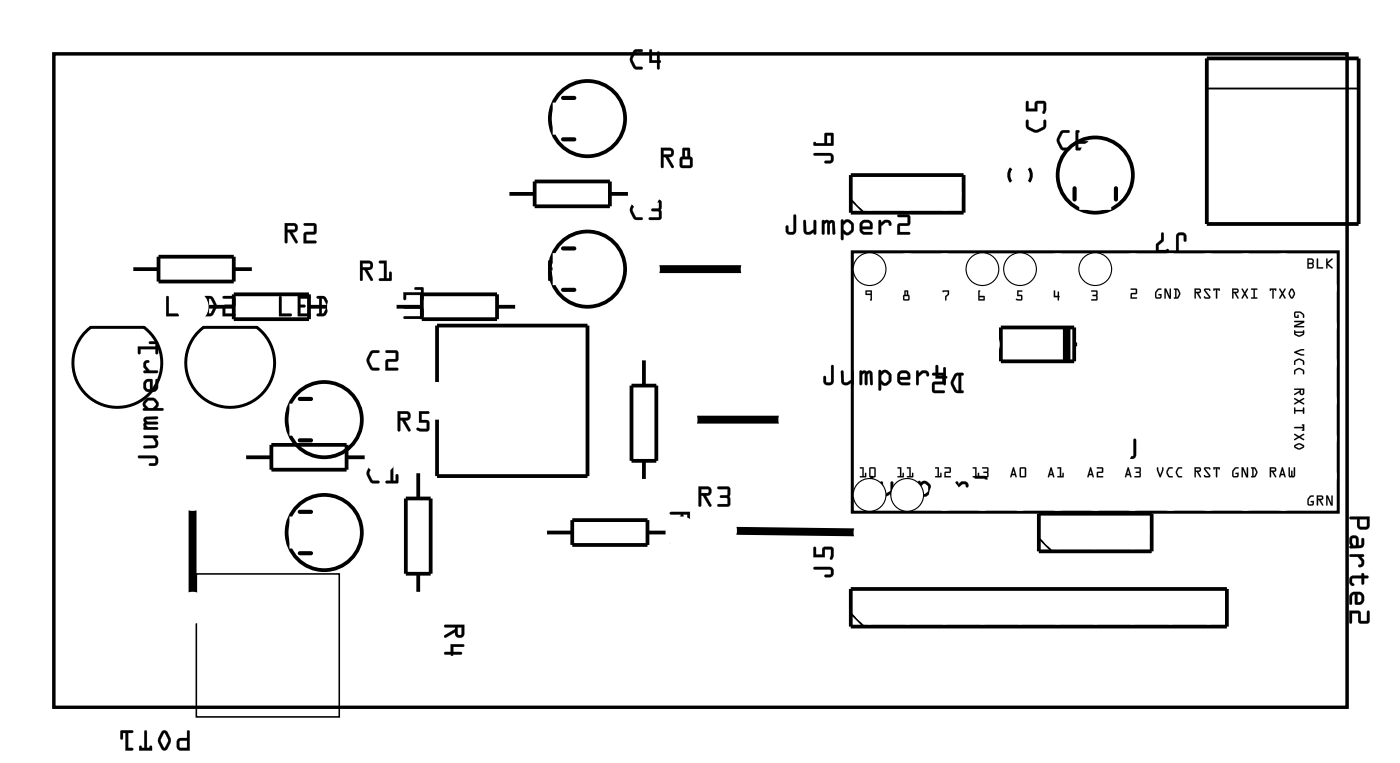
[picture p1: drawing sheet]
<svg xmlns="http://www.w3.org/2000/svg" width="95mm" height="52mm" viewBox="0 0 95 52" stroke-linecap="round" stroke-linejoin="round" font-family="sans-serif">
<path d="M3.6 3.6h87.4v44.1h-87.4zM57.6 17h32.8v17.6h-32.8zM68.3 11.4a.73 .73 0 0 0 0 .9M69.5 11.4a.73 .73 0 0 1 0 .9M5.7 22.5l.4-.4h3.6a3 3 0 0 1 .6 4.3 3 3 0 0 1-4.3 .4 3 3 0 0 1-.3-4.3zM13.3 22.5l.4-.4h3.7a3 3 0 0 1 .5 4.3 3 3 0 0 1-4.3 .4 3 3 0 0 1-.3-4.3z" fill="none" stroke="#000" stroke-width=".2"/>
<path d="M3.6 3.6h87.4v44.1h-87.4z" fill="none" stroke="#000" stroke-width=".07"/>
<g fill="none" stroke="#000" stroke-width=".25">
<path d="M8.9 18.2h1.8M10.7 17.3h5.1v1.7h-5.1zM15.8 18.2h1.3M15.8 19.9h5.1v1.6h-5.1zM28.5 19.9h5.1v1.6h-5.1zM34.3 13.1h1.8M36.1 12.2h5.1v1.7h-5.1zM41.2 13.1h1.3M57.5 11.8h7.6v2.6h-7.6zM81.5 3.9h10.3v11.2h-10.3zM14 20.7h1.8M16.5 30.9h1.8"/>
<path d="M18.3 30h5.1v1.7h-5.1zM20.9 20.7h1.3M23.4 30.9h1.4M26.7 20.7h1.8M27.4 33.6h1.7v5.1h-1.7zM28.2 31.8v1.8M28.2 38.7v1.4M29.5 25.8v-3.8h10.2v10.1h-10.2v-3.8M33.6 20.7h1.3M36.8 35.9h1.8M38.6 35.1h5.1v1.7h-5.1zM42.6 26h1.7v5.1h-1.7z"/>
<path d="M43.5 24.2v1.8M43.5 31.1v1.4M43.7 35.9h1.4M57.5 39.8h25.4v2.5h-25.4zM67.4 23.2h.2M67.6 22.1h4.9v2.3h-4.9zM70.2 34.7h7.6v2.5h-7.6zM72.5 23.2h.4"/>
<circle cx="39.7" cy="18.2" r="2.54"/>
<circle cx="39.7" cy="8" r="2.54"/>
<circle cx="58.7" cy="18.2" r="1.02"/>
<circle cx="66.3" cy="18.2" r="1.02"/>
<circle cx="68.9" cy="18.2" r="1.02"/>
<circle cx="74" cy="18.2" r="1.02"/>
<circle cx="74" cy="11.8" r="2.54"/>
<circle cx="21.9" cy="35.9" r="2.54"/>
<circle cx="21.9" cy="28.3" r="2.54"/>
<circle cx="58.7" cy="33.4" r="1.02"/>
<circle cx="61.3" cy="33.4" r="1.02"/>
</g>
<path d="M38 16.8h.8M38 19.6h.8M38 6.6h.8M38 9.4h.8M72.6 12.7v.8M75.4 12.7v.8M20.2 34.6h.8M20.2 37.3h.8M20.2 26.9h.8M20.2 29.7h.8" fill="none" stroke="#000" stroke-width=".28"/>
<path d="M13.3 38.7h9.6v9.7h-9.6z" fill="none" stroke="#000" stroke-width=".11"/>
<path d="M44.4 18.2h5.8M13 34.4v5.7M47 28.3h5.7M49.6 35.8l8.2 .1" fill="none" stroke="#000" stroke-width=".53"/>
<g fill="#000">
<path d="M63.7 19.6h.4v.3l-.2 .1v.3l-.1-.3 .2-.2v-.1h-.3zM68.7 19.6h.3l-.2 .1v.2l.2 .1v.3l-.4-.1h.4v-.2h-.3zM71.2 19.6h.1v.4h.1v-.3h.1l.1 .3-.1 .3-.1-.2h-.2zM73.7 19.6l.4 .1v.6h-.4l.3-.1v-.2l-.2-.1h.2v-.2h-.3zM76.4 19.5h.4v.3l-.4 .1v.2h.4v.1h-.4v-.4h.3v-.2h-.3z"/>
<path d="M19.2 15.1h.6a.32 .32 0 0 1 .3 .3 .32 .32 0 0 1-.4 .3l.4 .6a.1 .1 0 0 1 0 .1 .1 .1 0 0 1-.2 0l-.4-.7h-.1v.6a.1 .1 0 0 1-.1 .1 .1 .1 0 0 1-.1-.1zM19.2 15.1l.1 1.3 .1-.1v-.6h.1l.4 .7h.2l-.4-.7a.31 .31 0 0 0 .4-.3 .31 .31 0 0 0-.3-.3zM19.4 15.2v.3l.5-.1v-.1zM19.4 15.2h.5v.3h-.5zM20.5 15.1h.7l.2 .1-.1 .6h-.6v.4h.6a.1 .1 0 0 1 .1 .1 .1 .1 0 0 1-.1 .1h-.8l.1-.7h.6v-.5h-.6zM20.5 15.1l.1 .1h.6v.5h-.6l-.1 .7h.8v-.1h-.6v-.5h.6l.1-.6-.2-.1z"/>
<path d="M19.2 15.1h.6a.31 .31 0 0 1 .3 .3 .31 .31 0 0 1-.4 .3l.4 .7h-.1l-.5-.7h-.1v.6l-.1 .1zM19.4 15.2v.3h.5v-.3zM20.5 15.1h.7l.2 .1-.1 .6h-.6v.4l.6 .1v.1h-.8l.1-.7h.6v-.5h-.6z"/>
<path d="M24.3 17.6h.6a.32 .32 0 0 1 .3 .4 .32 .32 0 0 1-.4 .2l.4 .6a.11 .11 0 0 1-.1 .2 .1 .1 0 0 1-.1-.1l-.4-.7h-.1v.7a.1 .1 0 0 1-.1 .1 .1 .1 0 0 1-.1-.1zM24.3 17.6l.1 1.3h.1v-.7h.1l.4 .7h.2l-.4-.7a.31 .31 0 0 0 .4-.2 .31 .31 0 0 0-.3-.4zM24.5 17.8v.2h.5l-.1-.2zM24.5 17.8h.5v.2l-.5 .1zM25.6 17.6h.5v1.2h.2v-.4a.1 .1 0 0 1 .1-.1 .1 .1 0 0 1 .1 .1l-.1 .5-.7 .1a.1 .1 0 0 1-.1-.1 .1 .1 0 0 1 .1-.1h.2v-1h-.3zM25.6 17.6v.2h.3v1h-.3v.1h.8v-.5h-.1v.4h-.2v-1.2z"/>
<path d="M24.3 17.6h.6a.31 .31 0 0 1 .3 .4 .31 .31 0 0 1-.4 .2l.4 .7-.1 .1-.5-.8h-.1v.7l-.1 .1zM24.5 17.8v.2h.5v-.2zM25.6 17.6h.5v1.2h.2v-.4l.1-.1v.7l-.8-.1v-.1h.3v-1h-.3z"/>
<path d="M37 17.6h.6a.32 .32 0 0 1 .3 .4 .32 .32 0 0 1-.4 .2l.4 .6a.11 .11 0 0 1-.1 .2 .1 .1 0 0 1-.1-.1l-.4-.7h-.1v.7a.1 .1 0 0 1-.1 .1 .1 .1 0 0 1-.1-.1zM37 17.6l.1 1.3h.1v-.7h.1l.4 .7h.2l-.4-.7a.31 .31 0 0 0 .4-.2 .31 .31 0 0 0-.3-.4zM37.2 17.8v.2h.5l-.1-.2zM37.2 17.8h.5v.2l-.5 .1zM38.3 17.6h.9v.6l-.4 .3v.4a.1 .1 0 0 1-.1 .1 .1 .1 0 0 1-.1-.1v-.5l.4-.3v-.3h-.5l-.2 .1zM38.3 17.6v.2h.7v.3l-.4 .3v.5h.1l.1-.4 .3-.3 .1-.6z"/>
<path d="M37 17.6h.6a.31 .31 0 0 1 .3 .4 .31 .31 0 0 1-.4 .2l.4 .7-.1 .1-.5-.8h-.1v.7l-.1 .1zM37.2 17.8v.2h.5v-.2zM38.3 17.6h.9l-.1 .6-.3 .3v.5l-.2-.1v-.5l.4-.3v-.3h-.7z"/>
<path d="M42.8 3.4l.5-.1a.1 .1 0 0 1 .1 .1 .1 .1 0 0 1-.1 .1h-.3l-.3 .5 .3 .5h.3a.1 .1 0 0 1 .1 .1 .1 .1 0 0 1-.1 .1h-.5l-.2-.5-.1-.3zM42.8 3.4l-.2 .4a.83 .83 0 0 0 .3 .9h.4l.1-.1v-.1h-.5l-.2-.4v-.2l.2-.4h.5v-.1v-.1h-.4zM43.9 3.3l.1 .1v.7h.4v-.5a.1 .1 0 0 1 .1-.1 .1 .1 0 0 1 .1 .1l-.1 .5a.09 .09 0 0 1 .1 .1 .09 .09 0 0 1-.1 0l.1 .4a.1 .1 0 0 1-.1 .1 .1 .1 0 0 1-.1-.1v-.4l-.6 .1zM43.9 3.4v.8h.5v.4l.1 .1v-.5h.1l-.1-.1v-.6h-.1v.6h-.4v-.7z"/>
<path d="M42.8 13.6l.5-.1a.1 .1 0 0 1 .1 .1 .1 .1 0 0 1-.1 .1h-.3l-.3 .5 .3 .5h.3a.1 .1 0 0 1 .1 .1 .1 .1 0 0 1-.1 .1l-.5-.1-.2-.4-.1-.3zM42.8 13.6l-.2 .4a.83 .83 0 0 0 .3 .8h.4h.1v-.1h-.5l-.2-.4v-.2l.2-.4 .5-.1v-.1h-.4zM43.8 13.5h.7l.2 .2-.1 .5 .1 .5-.2 .2h-.6a.1 .1 0 0 1-.1-.1 .1 .1 0 0 1 .1-.1h.6v-.4h-.4a.1 .1 0 0 1-.1-.1 .1 .1 0 0 1 .1-.1l.4-.1v-.3h-.6zM43.8 13.5l.1 .1 .6 .1v.4h-.5v.1l.5 .1v.4h-.6l-.1 .1h.8l.1-.1-.1-.5 .1-.6-.2-.1z"/>
<path d="M42.8 3.4l.2-.1 .4 .1v.1h-.5l-.2 .5 .2 .5h.5v.1l-.1 .1a.6 .6 0 0 1-.8-.6l.1-.3zM43.9 3.4h.1v.7h.4v-.6h.1v.6l.1 .1h-.1v.5l-.1-.1v-.4h-.5z"/>
<path d="M42.8 13.6l.2-.1h.4v.2h-.5l-.2 .5 .2 .5h.5v.1h-.1a.6 .6 0 0 1-.8-.5l.1-.3zM43.8 13.5h.7l.2 .1-.1 .6 .1 .5-.1 .1h-.8l.1-.1h.6v-.4l-.5-.1v-.1h.5v-.4h-.6z"/>
<path d="M44.6 10h.6a.32 .32 0 0 1 .3 .3 .32 .32 0 0 1-.4 .3l.4 .6a.1 .1 0 0 1 0 .1 .1 .1 0 0 1-.2 0l-.4-.7h-.1v.7a.1 .1 0 0 1-.1 .1 .1 .1 0 0 1-.1-.1zM44.6 10l.1 1.3h.1v-.7h.1l.4 .7h.2l-.4-.7a.31 .31 0 0 0 .4-.2 .31 .31 0 0 0-.3-.4zM44.8 10.2v.2h.5v-.2zM44.8 10.1l.5 .1v.2h-.5zM46.1 10h.5v.6l.2 .1v.5l-.1 .1-.6 .1-.2-.2v-.5l.2-.1zM46.1 10v.6l-.2 .1v.5l.2 .1h.6l.1-.1v-.5l-.2-.1v-.6zM46.1 10.7v.5h.5v-.5zM46.1 10.7h.5v.5h-.5zM46.3 10.2v.4h.1v-.4zM46.2 10.1h.2v.5h-.2z"/>
<path d="M44.6 10h.6a.31 .31 0 0 1 .3 .3 .31 .31 0 0 1-.4 .3l.4 .7h-.1l-.5-.7h-.1v.7h-.1zM44.8 10.2v.2h.5v-.2zM46.1 10h.5v.6l.2 .1v.5l-.1 .1h-.6l-.2-.1v-.5l.2-.1zM46.1 10.7v.5h.5v-.5zM46.3 10.2v.4h.1v-.4z"/>
<path d="M53.6 14.5l.2 .1v1a.37 .37 0 0 1-.4 .3 .37 .37 0 0 1-.3-.3v-.3a.1 .1 0 0 1 .1-.1 .1 .1 0 0 1 0 .1l.1 .3h.3zM53.6 14.5v1.1h-.3l-.1-.4-.1 .1v.3a.35 .35 0 0 0 .3 .2 .35 .35 0 0 0 .4-.2v-1zM54.3 14.9h.1v.7l.1 .1 .4-.2v-.6a.1 .1 0 0 1 .1-.1 .1 .1 0 0 1 .1 .1v.8a.1 .1 0 0 1-.1 .1 .1 .1 0 0 1-.1-.1 .39 .39 0 0 1-.6-.1zM54.3 14.9v.7a.32 .32 0 0 0 .5 .2l.2-.1v.1h.1v-.9h-.1v.6l-.5 .2-.1-.1v-.7zM55.5 14.9l.3-.1 .2 .1a.21 .21 0 0 1 .2 0 .21 .21 0 0 1 .2 .1v.7a.1 .1 0 0 1-.1 .1 .1 .1 0 0 1-.1 0v-.8l-.2 .1v.6a.1 .1 0 0 1 0 .1 .1 .1 0 0 1-.1-.1l-.1-.7-.1 .1v.6a.1 .1 0 0 1-.1 .1 .1 .1 0 0 1-.1-.1zM55.5 14.9l.1 .9 .1-.1v-.6l.1-.1 .1 .8h.1v-.7l.2-.1v.8h.2v-.7a.21 .21 0 0 0-.2-.2 .21 .21 0 0 0-.2 0h-.2zM56.8 14.8h.1l.1 .1 .1-.1h.2l.3 .2 .1 .2a.5 .5 0 0 1-.3 .6l-.2 .1-.2-.2v.4a.1 .1 0 0 1-.1 .1 .1 .1 0 0 1-.1-.1zM56.8 14.8v1.3l.1 .1 .1-.1v-.4l.2 .2 .2-.1 .2-.2v-.4l-.3-.4h-.2l-.1 .2-.1-.2zM57.1 15l-.1 .2v.3l.3 .2 .2-.2v-.3l-.2-.2zM57.1 15h.2l.2 .2v.3l-.3 .2-.2-.2v-.3zM58.1 15l.3-.2h.3l.1 .2 .1 .2v.2l-.7 .1 .2 .1 .4 .1a.1 .1 0 0 1 .1 .1 .1 .1 0 0 1-.1 0h-.5l-.2-.1-.1-.2zM58.1 15v.5l.1 .2 .1 .1h.6v-.1h-.5l-.2-.2 .7-.1v-.2l-.1-.2-.1-.1h-.3zM58.3 15.1l-.1 .2h.6l-.2-.3zM58.3 15.1l.4-.1 .1 .3h-.6zM59.3 14.9h.2v.1l.2-.1a.33 .33 0 0 1 .4 0 .33 .33 0 0 1 .1 .3 .14 .14 0 0 1-.2 0 .14 .14 0 0 1 0-.2h-.2l-.3 .3v.4a.1 .1 0 0 1-.1 .1 .1 .1 0 0 1-.1-.1zM59.4 14.9v.9h.1v-.5l.3-.3h.2l.1 .2a.23 .23 0 0 0 .1-.2 .23 .23 0 0 0-.3-.1h-.2l-.2 .2v-.2zM60.6 14.5h.7l.2 .1-.1 .6h-.6v.5h.6a.1 .1 0 0 1 .1 .1 .1 .1 0 0 1-.1 0h-.8v-.7h.7v-.4h-.7zM60.6 14.5l.1 .1h.6v.5h-.6l-.1 .7h.8v-.1h-.6v-.5h.6v-.6l-.1-.1z"/>
<path d="M53.6 14.5l.2 .1v1a.36 .36 0 0 1-.4 .2 .36 .36 0 0 1-.3-.2v-.3l.1-.1v.1l.1 .3h.3zM54.3 14.9h.1v.7l.1 .1 .4-.2v-.6h.2v.9h-.1l-.1-.1a.38 .38 0 0 1-.3 .1 .38 .38 0 0 1-.3-.2zM55.5 14.9h.8l.1 .9h-.2v-.8l-.2 .1v.7h-.1l-.1-.8-.1 .1v.7h-.2zM56.8 14.8h.1l.1 .1 .1-.1h.2l.3 .3a.54 .54 0 0 1-.4 .8l-.2-.2v.5h-.2zM57.1 15l-.1 .2v.3l.2 .2 .3-.2v-.3l-.2-.2zM58.1 15l.3-.2 .3 .1 .1 .1 .1 .2v.2l-.7 .1 .2 .2h.5v.1h-.6l-.2-.1v-.2zM58.3 15.1l-.1 .2h.6l-.2-.3zM59.4 14.9h.1v.1l.2-.1a.33 .33 0 0 1 .4 0 .33 .33 0 0 1 .1 .3 .12 .12 0 0 1-.2 0 .12 .12 0 0 1 0-.2h-.2l-.3 .3v.5h-.1zM60.6 14.5h.7l.2 .1-.1 .6h-.6v.5h.6v.1h-.8l.1-.7h.6v-.4l-.6-.1z"/>
<path d="M55 10.4l1-.1a.36 .36 0 0 1 .3 .4 .36 .36 0 0 1-.3 .3h-.3v-.1l.4-.1v-.3h-1.1zM55 9.6l.7 .1v-.7h.6l-.1 .8h-1.2h-.1zM55.8 9.1v.6h.3v-.6z"/>
<path d="M55 10.4l1-.1a.37 .37 0 0 1 .3 .4 .37 .37 0 0 1-.3 .3h-.2a.1 .1 0 0 1-.1-.1 .1 .1 0 0 1 .1-.1h.3v-.3h-1.1zM55 10.4v.1h1.1v.3l-.4 .1v.1h.3a.35 .35 0 0 0 .3-.3 .35 .35 0 0 0-.3-.4zM55 9.6l.7 .1v-.7h.6l-.1 .8-1.2 .1-.1-.1zM55 9.6v.2h1.2l.1-.8h-.6v.7zM55.8 9.1v.6h.3v-.6zM55.8 9.1h.3v.6h-.3z"/>
<path d="M58.5 19.6h.4v.7l-.2-.1 .1-.3h-.4zM58.5 19.6v.3h.3v.3l.1 .1v-.7zM58.5 19.7v.1h.3v-.1zM58.5 19.7h.3v.1h-.3z"/>
<path d="M58.5 19.6h.4v.7l-.2-.1 .1-.3h-.4zM58.5 19.7v.1h.3v-.1z"/>
<path d="M63.7 19.6h.4v.3l-.2 .1v.3l-.1-.3 .2-.2v-.1h-.3zM63.7 19.6v.1h.3v.2l-.2 .1 .1 .3v-.3l.2-.1v-.3z"/>
<path d="M69.3 8.1h.2v.4l.5 .3 .5-.3v-.4h.1v.1a.6 .6 0 0 1-.5 .7h-.3l-.4-.2-.1-.2zM69.3 6.8l.2 .1v.4h.4v-.4l.6-.1 .1 .2v.4a.15 .15 0 0 1 0 .2 .15 .15 0 0 1-.2 0l.1-.6h-.4v.5h-.8z"/>
<path d="M69.3 8.1h.2v.4l.5 .3 .4-.3 .1-.3a.1 .1 0 0 1 .1-.1 .1 .1 0 0 1 .1 .1l-.1 .5-.6 .3-.7-.4zM69.3 8.1v.5l.5 .3a.83 .83 0 0 0 .8-.3v-.4v-.1h-.1v.4l-.4 .3h-.2l-.4-.3-.1-.4zM69.3 6.8l.2 .1v.4h.4v-.4l.6-.1 .2 .2-.1 .6a.11 .11 0 0 1-.2 .1 .1 .1 0 0 1 0-.1l.1-.6h-.4v.5h-.8zM69.3 6.8v.7h.8l-.1-.5h.5l-.1 .6 .1 .1 .1-.1v-.6l-.1-.2-.6 .1v.4h-.4l-.1-.4z"/>
<path d="M71.6 8.9l.5-.1a.1 .1 0 0 1 .1 .1 .1 .1 0 0 1-.1 .1h-.3l-.2 .5 .2 .5h.3a.1 .1 0 0 1 .1 .1 .1 .1 0 0 1-.1 .1l-.4-.1-.3-.4v-.3zM71.6 8.9l-.2 .4a.83 .83 0 0 0 .4 .8h.3h.1v-.1h-.4l-.2-.4v-.2l.2-.4 .4-.1v-.1h-.4zM72.7 8.8h.1a.09 .09 0 0 1 .1 .1 .09 .09 0 0 1-.1 .1v.5l.7 .1v.6l-.9-.1zM72.7 8.8v1.3h.7l.1-.5-.7-.1v-.5l.1-.1zM72.8 9.7v.3h.5v-.3zM72.8 9.7h.5v.3h-.5z"/>
<path d="M71.6 8.9l.2-.1h.4v.2h-.4l-.3 .5 .3 .5h.4v.1h-.1a.6 .6 0 0 1-.7-.5v-.3zM72.7 8.8h.2l-.1 .2v.5l.7 .1v.5h-.9zM72.8 9.7v.3h.5v-.3z"/>
<path d="M79.5 15.8l.5-.1 .1 .3v.3h-.1h-.1v-.4h-.3v1.1l-.1 .1-.1-.1v-1zM78.4 15.7h.2v.5l-.4 .4v.3l.7-.1v.2l-.8 .1v-.6l.3-.3z"/>
<path d="M79.5 15.8l.2-.1 .3 .1 .1 .4a.1 .1 0 0 1-.1 .1 .1 .1 0 0 1-.1-.1v-.3h-.3v1.1a.1 .1 0 0 1-.1 .1 .1 .1 0 0 1-.1-.1v-1zM79.5 15.8l-.1 .2v1h.1h.1v-1.1h.3l.1 .4h.1v-.3l-.1-.3zM78.4 15.7h.2v.5l-.4 .4v.3h.6l.1-.1v.3h-.8v-.6l.3-.3zM78.4 15.7v.5l-.3 .3v.6l.8-.1v-.2l-.7 .1v-.3l.4-.4v-.4z"/>
<path d="M85.7 19.5h.5v.1h-.2v.6l-.1-.1v-.5h-.1zM85.7 19.5l.1 .1h.1l.1 .6v-.6h.2v-.1zM86.4 19.5l.2 .2 .1-.2h.1l-.1 .3 .1 .4-.2-.3-.1 .2h-.1l.2-.3zM86.4 19.5l.2 .3-.2 .3h.1l.1-.2 .2 .3-.2-.4 .2-.3h-.1l-.1 .2zM87.1 19.5h.2l.2 .3-.2 .4-.2-.1-.1-.2zM87.2 19.5l-.2 .4 .1 .2 .2 .1 .1-.4-.1-.3zM87.2 19.6l-.1 .2 .1 .3 .2-.3zM87.2 19.6l.2 .2-.2 .3-.1-.3z"/>
<path d="M85.7 19.5h.5v.1h-.2v.6l-.1-.6h-.1zM86.4 19.5l.2 .2 .1-.2h.1l-.1 .3 .1 .4-.2-.3-.1 .2h-.1l.2-.3zM87.2 19.5h.1l.2 .3-.2 .4-.1-.1-.2-.2zM87.2 19.6l-.1 .2 .1 .3 .2-.3z"/>
<path d="M88.3 17.4l.3 .1 .1 .1v.2v.2l-.1 .1h-.3zM88.3 17.4v.7h.2a.2 .2 0 0 0 .2-.1 .2 .2 0 0 0 0-.2 .2 .2 0 0 0 0-.2 .2 .2 0 0 0-.2-.2zM88.4 17.8v.2h.2v-.1zM88.4 17.8l.2 .1v.1h-.2zM88.4 17.5v.2h.2v-.2zM88.4 17.5l.2 .1v.1h-.2zM88.9 17.5h.1v.5h.3v.1h-.4zM88.9 17.5v.6h.4v-.1h-.3v-.5zM89.6 17.5v.2l.4-.2-.3 .3 .3 .2v.1l-.3-.2-.1 .2zM89.6 17.5v.6v-.2l.4 .2-.3-.3 .3-.3-.4 .2z"/>
<path d="M88.3 17.4l.3 .1 .1 .1v.4l-.1 .1h-.3zM88.4 17.8v.2h.2v-.1zM88.4 17.5v.2h.2v-.2zM88.9 17.5h.1v.5h.3v.1h-.4zM89.6 17.5v.2l.4-.2-.3 .3 .3 .3-.4-.2v.2z"/>
<path d="M9.3 30.8h1.1a.36 .36 0 0 1 .3 .3 .36 .36 0 0 1-.3 .3h-.3v-.1l.4-.1-.1-.3h-1zM9.7 29.4h.9v.1l-.1 .1a.38 .38 0 0 1 .2 .3 .38 .38 0 0 1-.3 .3h-.7v-.1h.7l.1-.1-.2-.4h-.6zM9.7 28.2l.9-.1v.2h-.7l.1 .2h.6v.1l-.7 .1 .1 .1h.6v.2h-.9zM9.8 27l.2-.1a.54 .54 0 0 1 .7 .4l-.1 .2 .4 .1v.1h-1.3a.09 .09 0 0 1 0-.1 .09 .09 0 0 1 .1-.1l-.2-.2zM10 27.1l-.2 .2 .2 .2h.3l.2-.2-.1-.3zM9.8 25.7l.2-.1h.3l.1 .7 .1-.1v-.6h.1v.7l-.2 .2-.6-.1-.1-.3v-.3zM9.9 25.8v.4l.2 .1v-.5zM9.8 24.4l.1-.1a.11 .11 0 0 1 .2 .1 .11 .11 0 0 1-.2 .1v.2l.2 .3h.5v.2h-.9v-.2h.2l-.2-.2zM9.3 23.4h1.2v-.2h-.4v-.1h.5l.1 .8h-.2v-.3h-1v.3h-.1z"/>
<path d="M9.3 30.8l1.1-.1a.37 .37 0 0 1 .3 .4 .37 .37 0 0 1-.3 .4h-.3a.1 .1 0 0 1-.1-.1 .1 .1 0 0 1 .1-.1l.4-.1v-.2l-1.1-.1zM9.3 30.8l.1 .1h1l.1 .4-.4 .1h.3a.35 .35 0 0 0 .3-.3 .35 .35 0 0 0-.3-.3zM9.7 29.4h.9a.1 .1 0 0 1 .1 .1 .11 .11 0 0 1-.2 .1 .39 .39 0 0 1-.1 .7h-.6a.09 .09 0 0 1-.1-.1 .09 .09 0 0 1 .1-.1h.6l.1-.2-.2-.3h-.6zM9.7 29.4v.2h.6l.2 .4-.1 .1h-.7v.1h.7a.32 .32 0 0 0 .2-.5l-.1-.1 .2-.1-.1-.1zM9.7 28.2l.9-.1a.1 .1 0 0 1 .1 .1 .1 .1 0 0 1-.1 .1l-.7 .1 .1 .1h.6a.1 .1 0 0 1 .1 .1 .1 .1 0 0 1-.1 .1h-.7l.1 .1h.6a.1 .1 0 0 1 .1 .1 .1 .1 0 0 1-.1 .1h-.9zM9.8 28.2l-.1 .8h.9v-.2h-.6l-.1-.1 .7-.1v-.1h-.6l-.1-.2h.7v-.2zM9.8 26.9l.2-.1a.5 .5 0 0 1 .7 .3v.3l-.1 .1h.4a.1 .1 0 0 1 .1 .1 .1 .1 0 0 1-.1 .1h-1.3a.1 .1 0 0 1-.1-.1 .11 .11 0 0 1 .2-.1l-.2-.2zM9.8 27l-.1 .3 .1 .3h-.1v.1h1.3v-.1h-.4l.1-.2v-.2l-.3-.3h-.4zM10 27.1l-.2 .2 .2 .2h.3l.2-.2-.1-.3zM10 27.1l.4-.1 .1 .3-.2 .2h-.3l-.2-.2zM9.8 25.7l.2-.1h.3v.7l.2-.1v-.5a.1 .1 0 0 1 .1-.1 .1 .1 0 0 1 .1 .1v.5l-.1 .1-.1 .1-.5 .1-.3-.3v-.3zM9.8 25.7l-.1 .1v.3l.1 .3h.6l.2-.1v-.7h-.1v.6l-.1 .1h-.1v-.7h-.3zM9.9 25.8v.4l.2 .1v-.5zM9.9 25.8h.2v.5l-.2-.1zM9.8 24.4l.1-.1a.11 .11 0 0 1 .2 .1 .11 .11 0 0 1-.2 .1v.2l.2 .3h.5a.1 .1 0 0 1 .1 .1 .1 .1 0 0 1-.1 .1h-.8a.1 .1 0 0 1-.1-.1 .1 .1 0 0 1 .1-.1h.1l-.2-.2zM9.8 24.4l-.1 .4 .2 .2h-.2v.2h.9v-.2h-.5l-.2-.3v-.2l.2-.1zM9.3 23.4h1.2v-.2h-.4a.1 .1 0 0 1-.1-.1 .1 .1 0 0 1 .1-.1l.6 .1v.7a.1 .1 0 0 1-.1 .1 .1 .1 0 0 1-.1-.1v-.2h-1v.2a.1 .1 0 0 1-.1 .1 .1 .1 0 0 1-.1-.1zM9.3 23.4l.1 .5h.1v-.3h1v.3h.2l-.1-.8h-.5v.1h.4v.2z"/>
<path d="M11.2 20l.2 .1v1.1h.6a.1 .1 0 0 1 .1 .1 .1 .1 0 0 1-.1 .1h-.8zM11.3 20l-.1 1.3h.8v-.1h-.6v-1.1zM12.5 20h.8a.1 .1 0 0 1 .1 .1 .1 .1 0 0 1-.1 .1h-.6v.4h.2a.1 .1 0 0 1 .1 .1 .1 .1 0 0 1-.1 .1h-.2v.4h.6a.1 .1 0 0 1 .1 .1 .1 .1 0 0 1-.1 .1h-.8zM12.5 20v1.3h.8v-.1h-.6v-.5h.3v-.1h-.3v-.5h.6v-.1zM13.8 20h.5l.3 .7-.2 .6-.6 .1a.1 .1 0 0 1 0-.1 .1 .1 0 0 1 0-.1h.1v-1l-.1-.1zM13.8 20v.1h.1v1.1h-.1v.1h.4l.4-.5v-.3l-.3-.5zM14.1 20.2v1l.1-.1 .2-.4-.2-.5zM14.1 20.1l.2 .1 .2 .5-.3 .5h-.1zM15.1 20h.6l.2 .1v.6l-.7 .1v.4h.6a.1 .1 0 0 1 .1 .1 .1 .1 0 0 1-.1 .1h-.8l.1-.8h.6v-.4h-.6zM15.1 20v.1h.6v.5h-.6l-.1 .7h.8v-.1h-.6v-.5h.6l.1-.6-.2-.1z"/>
<path d="M11.2 20l.2 .1v1.1h.6v.1h-.8zM12.5 20h.9l-.1 .2h-.6v.4h.3v.1l-.3 .1v.4h.6v.1h-.8zM13.8 20h.5a.8 .8 0 0 1 .1 1.2l-.2 .1h-.4v-.1h.1v-1l-.1-.1zM14.1 20.2v1h.1l.3-.5-.2-.5zM15.1 20h.6l.2 .1-.1 .6-.6 .1v.4h.6v.1h-.8l.1-.7h.6v-.4h-.6z"/>
<path d="M18.9 20l.1 .1v1.1h.6a.1 .1 0 0 1 .1 .1 .1 .1 0 0 1-.1 .1h-.8zM18.9 20l-.1 1.3h.9v-.1h-.7v-1.1zM20.1 20h.8a.1 .1 0 0 1 .1 .1 .1 .1 0 0 1-.1 .1h-.6v.4h.2a.1 .1 0 0 1 .1 .1 .1 .1 0 0 1-.1 .1h-.2v.4h.6a.1 .1 0 0 1 .1 .1 .1 .1 0 0 1-.1 .1h-.8zM20.1 20v1.3h.8v-.1h-.6v-.5h.3v-.1h-.3v-.5h.6l.1-.1zM21.4 20h.5l.4 .7-.3 .6-.5 .1a.1 .1 0 0 1-.1-.1 .1 .1 0 0 1 .1-.1h.1v-1l-.2-.1zM21.4 20v.1h.2v1.1h-.2v.1h.5l.3-.5v-.3l-.3-.5zM21.7 20.2v1l.2-.1 .2-.4-.2-.5zM21.7 20.1l.2 .1 .2 .5-.3 .5h-.1zM22.7 20h.5v1.2h.1v-.4a.1 .1 0 0 1 .1-.1 .1 .1 0 0 1 .1 .1v.5l-.8 .1a.1 .1 0 0 1-.1-.1 .1 .1 0 0 1 .1-.1h.3v-1h-.3zM22.7 20v.1h.3v1.1h-.3v.1h.8v-.6l-.1 .1v.4h-.2v-1.2z"/>
<path d="M18.9 20l.1 .1v1.1h.7v.1h-.9zM20.1 20h.9l-.1 .2h-.6v.4h.3v.1l-.3 .1v.4h.6v.1h-.8zM21.4 20h.5a.8 .8 0 0 1 .1 1.2l-.1 .1h-.5v-.1h.2v-1l-.2-.1zM21.7 20.2v1h.1l.3-.5-.2-.5zM22.7 20h.5v1.2h.1l.1-.4 .1-.1v.6h-.8v-.1h.3v-1h-.3z"/>
<path d="M25 31.3h.5a.1 .1 0 0 1 .1 .1 .1 .1 0 0 1-.1 .1h-.3l-.3 .4 .3 .5h.3a.1 .1 0 0 1 .1 .1 .1 .1 0 0 1-.1 .1h-.4l-.3-.5v-.2zM25 31.4l-.2 .4a.83 .83 0 0 0 .3 .8h.4l.1-.1-.4-.1-.2-.3v-.3l.2-.4h.4v-.1h-.4zM26 31.3h.6v1.2h.1v-.4a.1 .1 0 0 1 .1-.1 .1 .1 0 0 1 .1 .1v.5h-.8a.1 .1 0 0 1-.1-.1 .1 .1 0 0 1 .1-.1l.3 .1v-1.1h-.3zM26.1 31.3v.1h.3v1.1h-.3l-.1 .1h.8v-.6l-.1 .1v.4h-.2l.1-1.2z"/>
<path d="M25 23.7l.5-.1a.1 .1 0 0 1 .1 .1 .1 .1 0 0 1-.1 .1h-.3l-.3 .5 .3 .5h.3a.1 .1 0 0 1 .1 .1 .1 .1 0 0 1-.1 .1h-.4l-.3-.5v-.3zM25 23.7l-.2 .4a.83 .83 0 0 0 .3 .9h.4l.1-.1v-.1h-.4l-.2-.4v-.2l.2-.4h.4v-.1h-.4zM26 23.7l.7-.1 .2 .2v.6h-.7v.4h.6a.1 .1 0 0 1 .1 .1 .1 .1 0 0 1-.1 .1h-.8l.1-.7 .6-.1v-.4h-.6zM26.1 23.7v.1h.6v.4l-.6 .1-.1 .7h.8v-.2h-.6v-.4h.6l.1-.6-.2-.1z"/>
<path d="M25 31.4l.2-.1h.4v.1l-.4 .1-.3 .4 .3 .5 .4 .1v.1h-.1a.6 .6 0 0 1-.7-.6v-.2zM26.1 31.3h.5v1.2h.1v-.4l.1-.1v.6h-.8l.1-.1h.3v-1.1h-.3z"/>
<path d="M25 23.7l.2-.1 .4 .1v.1h-.4l-.3 .5 .3 .5h.4v.2h-.1a.6 .6 0 0 1-.7-.6v-.3zM26.1 23.7l.6-.1 .2 .2-.1 .6h-.6v.4h.6v.2h-.8l.1-.7 .6-.1v-.4h-.6z"/>
<path d="M26.8 27.8h.7a.32 .32 0 0 1 .2 .3 .32 .32 0 0 1-.3 .3l.3 .6a.1 .1 0 0 1 0 .1 .1 .1 0 0 1-.1 0l-.4-.7h-.2v.6a.1 .1 0 0 1-.1 .1 .1 .1 0 0 1-.1-.1zM26.9 27.8v1.3l.1-.1v-.6h.2l.4 .7h.1l-.4-.7a.31 .31 0 0 0 .4-.3 .31 .31 0 0 0-.2-.3zM27 27.9v.3l.5-.1v-.1zM27 27.9h.5v.3h-.5zM28.3 27.8h.6a.1 .1 0 0 1 .1 0 .1 .1 0 0 1-.1 .1h-.4v.5h.4l.1 .6-.2 .1h-.6a.11 .11 0 0 1-.1-.2 .1 .1 0 0 1 .2 0h.5v-.4h-.5zM28.3 27.8v.7h.5v.5l-.6-.1-.1 .1 .3 .1h.5l.1-.2v-.4l-.1-.1h-.4v-.5h.4l.1-.1z"/>
<path d="M26.9 27.8h.6a.31 .31 0 0 1 .2 .3 .31 .31 0 0 1-.3 .3l.3 .7h-.1l-.4-.7h-.2v.6l-.1 .1zM27 27.9v.3h.5v-.3zM28.3 27.8h.6h.1l-.1 .1h-.4v.5h.4l.1 .1v.5l-.2 .1h-.4a.15 .15 0 0 1-.2 0 .15 .15 0 0 1 0-.2h.6v-.4h-.5z"/>
<path d="M27.3 20.7h1.1l.2 .1v.6l-.3 .1h-1v-.1l1.1-.1v-.4l-.1-.1h-1zM27.2 19.7h1.2v-.1h-.4v-.2h.6v.8h-.2v-.3h-1v.3l-.1 .1z"/>
<path d="M27.3 20.7l1-.1 .2 .1 .1 .2v.5l-.2 .1h-1.1a.1 .1 0 0 1-.1-.1 .1 .1 0 0 1 .1-.1h1.1v-.4l-.1-.1h-1zM27.3 20.7v.1h1l.1 .1v.5h-1.1v.1h1l.3-.1v-.6l-.2-.1zM27.2 19.7h1.2v-.1h-.3a.1 .1 0 0 1-.1-.1 .1 .1 0 0 1 .1-.1h.5v.8a.1 .1 0 0 1-.1 .1 .1 .1 0 0 1-.1-.1v-.3h-1v.3a.1 .1 0 0 1-.1 .1 .1 .1 0 0 1-.1-.1zM27.2 19.7l.1 .5h.1v-.3h1v.3h.2l-.1-.8h-.5v.1l.4 .1v.1z"/>
<path d="M45.3 34.6h1.3v.6a.31 .31 0 0 1-.4 .2 .31 .31 0 0 1-.2-.3l-.7 .3-.1-.1 .8-.4v-.2h-.7zM46.1 34.7l.1 .5h.2v-.5zM45.3 35.9l1.2-.1 .1 .2-.1 .1-.1-.1h-.5l-.1 .7h-.5l-.1-.1zM45.4 36v.5h.3v-.5z"/>
<path d="M45.2 34.6l1.4-.1v.7a.32 .32 0 0 1-.4 .2 .32 .32 0 0 1-.2-.3l-.6 .3a.1 .1 0 0 1-.2 0 .1 .1 0 0 1 .1-.1l.7-.4v-.2h-.7zM45.3 34.6v.1h.7v.2l-.7 .4v.1l.7-.4a.31 .31 0 0 0 .2 .4 .31 .31 0 0 0 .4-.2v-.6zM46.1 34.7l.1 .5h.2v-.5zM46.1 34.7h.3v.6l-.3-.1zM45.2 35.8h1.3l.1 .2a.09 .09 0 0 1-.1 .1 .09 .09 0 0 1-.1-.1h-.5l-.1 .7h-.5l-.1-.1zM45.3 35.9l-.1 .7 .1 .1h.5v-.7h.6l.1 .1 .1-.1-.1-.2zM45.4 36v.5h.3v-.5zM45.4 36h.3v.5h-.3z"/>
<path d="M47.2 32.8h.6a.32 .32 0 0 1 .3 .4 .32 .32 0 0 1-.4 .3l.3 .6a.1 .1 0 0 1 0 .1 .1 .1 0 0 1-.1 0l-.4-.7h-.1v.6a.1 .1 0 0 1-.1 .1 .1 .1 0 0 1-.1-.1zM47.2 32.8v1.4l.1-.1v-.6h.2l.4 .7 .1-.1-.3-.6a.31 .31 0 0 0 .3-.3 .31 .31 0 0 0-.2-.4zM47.4 33v.3l.5-.1-.1-.2zM47.3 33h.5l.1 .2-.6 .1zM48.5 32.9l.6-.1 .2 .2-.1 .5 .1 .6-.2 .1h-.6a.1 .1 0 0 1-.1-.1 .1 .1 0 0 1 .1-.1h.6v-.4h-.4a.1 .1 0 0 1-.1-.1 .1 .1 0 0 1 .1-.1h.4v-.4h-.6zM48.5 32.9v.1h.6v.4h-.4l-.1 .1 .1 .1h.4v.4h-.6v.1l.7 .1 .1-.2-.1-.5 .1-.5-.2-.2z"/>
<path d="M47.2 32.8h.6a.31 .31 0 0 1 .2 .4 .31 .31 0 0 1-.3 .3l.3 .6-.1 .1-.4-.7h-.1v.6l-.2 .1zM47.4 33v.3l.5-.1-.1-.2zM48.5 32.9l.6-.1 .2 .2-.1 .5 .1 .5-.1 .2-.7-.1v-.1h.6v-.4h-.4l-.1-.1 .1-.1h.4v-.4h-.6z"/>
<path d="M56.1 24.7h.2v1a.37 .37 0 0 1-.3 .3 .37 .37 0 0 1-.4-.3v-.2a.1 .1 0 0 1 .1-.1 .1 .1 0 0 1 .1 .1v.3h.3zM56.2 24.7l-.1 1.1h-.3l-.1-.4h-.1v.3a.35 .35 0 0 0 .4 .3 .35 .35 0 0 0 .3-.3v-1zM56.8 25l.2 .1v.6l.1 .1 .4-.2v-.5a.1 .1 0 0 1 .1-.1 .1 .1 0 0 1 .1 .1v.8a.11 .11 0 0 1-.2 .1 .1 .1 0 0 1 0-.2 .39 .39 0 0 1-.7-.1zM56.8 25v.7a.32 .32 0 0 0 .5 .2l.2-.1v.2l.1-.1v-.8h-.1v.5l-.4 .2-.1-.1-.1-.6zM58.1 25h.3l.1 .1a.21 .21 0 0 1 .3-.1 .21 .21 0 0 1 .1 .2v.7a.1 .1 0 0 1 0 .1 .1 .1 0 0 1-.1-.1l-.1-.7-.1 .1v.6a.1 .1 0 0 1-.1 .1 .1 .1 0 0 1-.1-.1v-.7l-.2 .1v.6a.1 .1 0 0 1-.1 .1 .1 .1 0 0 1-.1-.1zM58.1 25v1l.1-.1v-.6l.1-.1 .1 .8 .2-.1v-.6l.1-.1 .1 .7 .1 .1v-.8a.21 .21 0 0 0-.1-.2 .21 .21 0 0 0-.3 .1l-.1-.1zM59.3 25h.2v.1l.2-.1h.2l.2 .2 .1 .2a.5 .5 0 0 1-.2 .6h-.3l-.2-.1v.4a.1 .1 0 0 1-.1 .1 .1 .1 0 0 1-.1-.1zM59.4 25l-.1 1.3 .1 .1 .1-.1v-.4l.2 .1h.2l.3-.2v-.4l-.3-.4h-.2l-.2 .1v-.1zM59.7 25.2l-.2 .2v.2l.3 .2 .2-.1v-.3l-.2-.2zM59.7 25.2l.1-.1 .2 .3v.3l-.2 .2-.3-.3v-.2zM60.7 25.1l.2-.1h.3l.2 .1 .1 .2-.1 .3h-.6l.1 .2h.5a.1 .1 0 0 1 .1 .1 .1 .1 0 0 1-.1 .1h-.5l-.2-.1-.1-.2zM60.7 25.1l-.1 .6 .1 .2 .2 .1h.5v-.2h-.5l-.1-.1v-.1h.6l.1-.3-.1-.2-.2-.1h-.3zM60.8 25.3v.2h.5l-.1-.3zM60.8 25.3l.4-.1 .1 .3h-.5zM61.9 25h.1l.1 .2 .1-.2a.33 .33 0 0 1 .4 0 .33 .33 0 0 1 .1 .4 .14 .14 0 0 1-.1 0 .14 .14 0 0 1-.1-.2h-.2l-.3 .2 .1 .5a.1 .1 0 0 1-.1 .1 .1 .1 0 0 1-.1-.1zM61.9 25v1l.1-.1v-.5l.3-.2h.2l.2 .2a.23 .23 0 0 0 0-.3 .23 .23 0 0 0-.2-.1h-.2l-.3 .2v-.2zM63.2 24.7h.2v.7h.3v-.5a.1 .1 0 0 1 .1-.1 .1 .1 0 0 1 .1 .1v.5a.09 .09 0 0 1 .1 .1 .09 .09 0 0 1-.1 .1v.3a.1 .1 0 0 1-.1 .1 .1 .1 0 0 1-.1-.1v-.3h-.5zM63.2 24.7v.9l.5-.1v.4l.1 .1 .1-.5h.1l-.1-.1v-.6h-.2v.6h-.4v-.7z"/>
<path d="M56.1 24.7h.2v1a.36 .36 0 0 1-.3 .3 .36 .36 0 0 1-.4-.3v-.3h.1h.1v.4h.3zM56.8 25l.2 .1v.6l.1 .1 .4-.2v-.5l.1-.1v1h-.1v-.2a.38 .38 0 0 1-.4 .2 .38 .38 0 0 1-.3-.3zM58.1 25l.7 .1 .1 .9-.1-.1-.1-.7-.1 .1v.7l-.2-.1v-.7l-.2 .1v.6l-.1 .1zM59.4 25h.1v.1l.2-.1h.2l.3 .3a.54 .54 0 0 1-.4 .7l-.3-.1v.4h-.2zM59.7 25.2l-.2 .2v.2l.3 .3 .2-.2v-.3l-.2-.2zM60.7 25.1l.2-.1h.3l.2 .1 .1 .2-.1 .3-.6 .1 .1 .1h.5v.2h-.5l-.2-.1-.1-.2zM60.8 25.3v.2h.5l-.1-.3zM61.9 25h.1v.2l.3-.2a.33 .33 0 0 1 .3 0 .33 .33 0 0 1 .1 .4 .12 .12 0 0 1-.1 0 .12 .12 0 0 1-.1-.2h-.2l-.3 .2v.5l-.1 .1zM63.2 24.7h.2v.7h.3v-.6h.2v.6l.1 .1-.1 .1-.1 .4-.1-.1v-.3h-.5z"/>
<path d="M55 38.3h1a.36 .36 0 0 1 .3 .3 .36 .36 0 0 1-.3 .4h-.3v-.1v-.1h.4v-.3l-1.1-.1zM55 36.9l.1 .1v.4h.4l.1-.4 .6-.1 .1 .2v.4a.15 .15 0 0 1 0 .2 .15 .15 0 0 1-.2 0v-.6h-.4v.5h-.8z"/>
<path d="M55 38.3h1a.37 .37 0 0 1 .3 .3 .37 .37 0 0 1-.3 .4h-.2a.1 .1 0 0 1-.1-.1 .1 .1 0 0 1 .1-.1h.3v-.3h-1.1zM55 38.3v.1h1.1v.4l-.4 .1v.1h.3a.35 .35 0 0 0 .3-.4 .35 .35 0 0 0-.3-.3zM55 36.9l.1 .1v.4h.4l.1-.4 .6-.1 .1 .2-.1 .6a.1 .1 0 0 1-.1 .1 .1 .1 0 0 1-.1-.1l.1-.6h-.4v.5h-.8zM55 36.9l-.1 .7h.8v-.5h.4v.6v.1l.1-.1 .1-.6-.1-.2-.6 .1-.1 .4h-.4v-.4z"/>
<path d="M58.1 31.5h.2v.6h.1l.1-.2v.3h-.4l.1-.1v-.5h-.1zM58.1 31.6h.1v.5l-.1 .1h.4v-.3l-.1 .2h-.1v-.6zM58.7 31.6h.4v.6h-.4zM58.7 31.6v.6h.4v-.6zM58.8 31.6v.5h.2v-.5zM58.8 31.6h.3v.5h-.3z"/>
<path d="M58.1 31.6l.2-.1v.6h.1l.1-.2v.3h-.4l.1-.1v-.5zM58.7 31.6h.4v.6h-.4zM58.8 31.6v.5h.2v-.5z"/>
<path d="M58.8 32.1l.2 .1v1a.37 .37 0 0 1-.4 .3 .37 .37 0 0 1-.3-.3v-.2a.1 .1 0 0 1 .1-.1 .1 .1 0 0 1 .1 .1v.3h.3zM58.8 32.2v1.1h-.3l-.1-.4h-.1v.3a.35 .35 0 0 0 .3 .3 .35 .35 0 0 0 .4-.3v-1zM59.5 32.5h.1v.7l.1 .1 .4-.2v-.5a.1 .1 0 0 1 .1-.1 .1 .1 0 0 1 .1 .1v.8a.1 .1 0 0 1-.1 .1 .11 .11 0 0 1-.1-.2 .39 .39 0 0 1-.6-.1zM59.5 32.5v.7a.32 .32 0 0 0 .5 .2l.2-.1v.2l.1-.1v-.8h-.1v.5l-.5 .2-.1-.1v-.6zM60.7 32.5h.3l.2 .1a.21 .21 0 0 1 .2-.1 .21 .21 0 0 1 .2 .2v.7a.1 .1 0 0 1-.1 .1 .1 .1 0 0 1-.1-.1v-.7l-.2 .1 .1 .6a.1 .1 0 0 1-.1 .1 .1 .1 0 0 1-.1-.1l-.1-.7-.1 .1v.6a.1 .1 0 0 1-.1 .1 .1 .1 0 0 1-.1-.1zM60.7 32.5l.1 1 .1-.1v-.6l.1-.1 .1 .8 .1-.1v-.6l.2-.1v.7l.2 .1v-.8a.21 .21 0 0 0-.2-.2 .21 .21 0 0 0-.2 .1l-.2-.1zM62 32.5h.1l.1 .1 .1-.1h.2l.3 .2 .1 .2a.5 .5 0 0 1-.3 .6h-.2l-.2-.1v.4a.1 .1 0 0 1-.1 .1 .1 .1 0 0 1-.1-.1zM62 32.5v1.3l.1 .1 .1-.1v-.4l.2 .1h.2l.2-.3 .1-.3-.4-.4h-.2l-.1 .1-.1-.1zM62.3 32.7l-.1 .2v.2l.3 .2 .2-.1v-.3l-.2-.2zM62.3 32.7l.2-.1 .2 .3v.3l-.3 .2-.2-.3v-.3zM63.3 32.6l.3-.1h.3l.1 .1 .1 .2v.3h-.7l.2 .2h.4a.1 .1 0 0 1 .1 .1 .1 .1 0 0 1-.1 .1h-.5l-.2-.1v-.2zM63.3 32.6v.6l.1 .2 .2 .1h.5v-.2h-.5l-.2-.1v-.1h.7v-.3l-.1-.2-.1-.1h-.3zM63.5 32.8l-.1 .1h.6l-.2-.2zM63.5 32.7h.4l.1 .3h-.6zM64.5 32.5h.2v.2l.2-.2a.33 .33 0 0 1 .4 0 .33 .33 0 0 1 .1 .3 .14 .14 0 0 1-.2 .1 .14 .14 0 0 1 0-.2h-.2l-.3 .2v.5a.1 .1 0 0 1-.1 .1 .1 .1 0 0 1-.1-.1zM64.6 32.5v1l.1-.1v-.5l.3-.2h.2l.1 .2a.23 .23 0 0 0 .1-.3 .23 .23 0 0 0-.3-.1h-.2l-.2 .2v-.2zM65.8 32.1h.7l.2 .2-.1 .5 .1 .6-.2 .1h-.6a.1 .1 0 0 1-.1-.1 .1 .1 0 0 1 .1-.1h.6v-.4h-.4a.1 .1 0 0 1-.1-.1 .1 .1 0 0 1 .1-.1h.4v-.4h-.6zM65.8 32.2l.1 .1h.6v.4h-.5v.1v.1h.5v.4h-.6l-.1 .1 .8 .1 .1-.2-.1-.5v-.6l-.1-.1z"/>
<path d="M58.8 32.2h.2v1a.36 .36 0 0 1-.4 .3 .36 .36 0 0 1-.3-.3v-.3h.1l.1 .4h.3zM59.5 32.5l.1 .1v.6l.1 .1 .4-.2 .1-.5 .1-.1v1h-.1l-.1-.2a.38 .38 0 0 1-.3 .2 .38 .38 0 0 1-.3-.3zM60.7 32.5l.8 .1 .1 .9-.2-.1v-.7l-.2 .1v.7l-.1-.1-.1-.7-.1 .1v.6l-.2 .1zM62 32.5h.1l.1 .1 .1-.1h.2l.4 .3a.54 .54 0 0 1-.5 .7l-.2-.1v.4h-.2zM62.3 32.7l-.1 .1v.3l.2 .3 .3-.2v-.3l-.2-.3zM63.3 32.6l.3-.1h.3l.1 .1 .1 .2v.3l-.7 .1 .2 .1h.5v.2h-.6l-.1-.1-.1-.2zM63.5 32.8l-.1 .1h.6l-.1-.2zM64.6 32.5h.1v.2l.2-.2a.33 .33 0 0 1 .4 0 .33 .33 0 0 1 .1 .3 .12 .12 0 0 1-.2 .1 .12 .12 0 0 1 0-.2h-.2l-.3 .2v.5l-.1 .1zM65.8 32.2l.7-.1 .2 .1-.1 .6 .1 .5-.1 .2-.8-.1 .1-.1h.6v-.4h-.5v-.1v-.1h.5v-.4h-.6z"/>
<path d="M60.6 31.5h.3v.6h.1v-.2v.3h-.4l.2-.1v-.5h-.2zM60.6 31.6h.2v.5l-.2 .1h.4v-.3v.2h-.1v-.6zM61.2 31.5h.3v.6h.1l.1-.2v.3h-.5l.2-.1v-.5h-.1zM61.3 31.6h.1v.5l-.2 .1h.4v-.3v.2h-.1v-.6z"/>
<path d="M60.6 31.6l.3-.1v.6h.1v-.2v.3h-.4l.2-.1v-.5zM61.3 31.6l.2-.1v.6h.1v-.2v.3h-.4l.2-.1v-.5z"/>
<path d="M61.1 19.6h.2v.3l.1 .1v.3l-.4-.1zM61.1 19.6l-.1 .6 .4 .1v-.3l-.1-.1v-.3zM61.1 20v.2h.2v-.2zM61.1 20h.2v.2h-.2zM61.2 19.7v.2v-.2zM61.2 19.7h.1v.2h-.1z"/>
<path d="M61.1 19.6h.2v.3l.1 .1v.3l-.4-.1zM61.1 20v.2h.2v-.2zM61.2 19.7v.2v-.2z"/>
<path d="M63.2 31.5h.2v.6h.1l.1-.2v.3h-.5l.2-.1v-.5h-.1zM63.2 31.6h.1v.5l-.2 .1h.5v-.3l-.1 .2h-.1v-.6zM63.8 31.5l.4 .1v.3h-.3v.2h.3v.1h-.4v-.3l.3-.1v-.2h-.3zM63.8 31.6h.3v.2l-.3 .1v.3h.4v-.1h-.3v-.2h.3v-.3z"/>
<path d="M63.2 31.6l.2-.1v.6h.1l.1-.2v.3h-.5l.2-.1v-.5zM63.8 31.6h.4v.3h-.3v.2h.3v.1h-.4v-.3l.3-.1v-.2h-.3z"/>
<path d="M64.5 25.3l.5-.1 .1 .1h-.2v1.1h.2v.1h-.6a.8 .8 0 0 1-.1-1.2zM64.6 25.4l-.2 .5 .2 .4 .1 .1v-1.1zM63 25.2h.8v.7h-.7v.5h.7v.1h-.7l-.1-.1v-.6h.6v-.5h-.6z"/>
<path d="M64.5 25.3l.5-.1a.1 .1 0 0 1 .1 .1 .1 .1 0 0 1-.1 .1l-.1-.1v1.1l.1-.1a.1 .1 0 0 1 .1 .1 .1 .1 0 0 1-.1 .1h-.5l-.3-.5v-.2zM64.5 25.3l-.2 .4v.3l.2 .5h.5v-.1h-.1v-1.1h.1l.1-.1h-.4zM64.6 25.4l-.2 .5 .2 .4 .1 .1v-1.1zM64.6 25.4l.1-.1v1.1l-.1-.1-.2-.4zM63 25.2h.8v.7h-.7v.5l.6-.1a.1 .1 0 0 1 .1 .1 .1 .1 0 0 1-.1 .1h-.6l-.2-.1 .1-.6h.6v-.5h-.6zM63 25.2v.1h.6v.5h-.6v.6l.1 .1h.7v-.1h-.7v-.5h.7v-.7z"/>
<path d="M65.7 31.5h.3l-.1 .6h.1l.1-.2v.3h-.4l.2-.1v-.5h-.2zM65.7 31.6h.2v.5l-.2 .1h.4v-.3l-.1 .2h-.1v-.6zM66.3 31.5l.5 .1-.1 .6h-.4l.4-.1v-.2h-.3l.3-.1v-.2h-.4zM66.3 31.6h.4v.2l-.3 .1h.3v.2l-.4 .1h.4v-.6z"/>
<path d="M65.7 31.6l.2-.1v.6h.1l.1-.2v.3h-.4l.2-.1v-.5zM66.3 31.6h.4v.6h-.4l.4-.1v-.2h-.3l.3-.1v-.2h-.4z"/>
<path d="M66.1 19.6h.1v.4h.3v.3h-.4zM66.1 19.6v.7h.4v-.3h-.4l.1-.4zM66.2 20.1v.1h.2v-.1zM66.1 20.1h.3v.1h-.3z"/>
<path d="M66.1 19.6h.1v.4h.3v.3h-.4zM66.2 20.1v.1h.2v-.1z"/>
<path d="M68.4 31.5l.1 .1 .1 .6-.1-.1h-.2v.1h-.1zM68.4 31.6l-.2 .6h.1v-.1h.2l.1 .1zM68.4 31.7v.3h.1zM68.4 31.7l.1 .3h-.1zM68.9 31.6h.4l-.1 .6h-.3zM68.9 31.6v.6h.3l.1-.6zM68.9 31.6v.5h.3v-.5zM68.9 31.6h.3v.5h-.3z"/>
<path d="M68.4 31.5l.2 .7-.1-.1h-.2v.1h-.1zM68.4 31.7v.3h.1zM68.9 31.6h.4l-.1 .6h-.3zM68.9 31.6v.5h.3v-.5z"/>
<path d="M68.7 19.6h.3l-.2 .1v.2l.2 .1v.3l-.4-.1h.4v-.2h-.3zM68.7 19.6v.4h.3v.2h-.4l.4 .1v-.3l-.2-.1v-.2l.2-.1z"/>
<path d="M71 31.5v.1l.2 .6-.1-.1h-.2l-.1 .1zM71 31.6l-.2 .6 .1-.1h.2l.1 .1zM71 31.7l-.1 .3h.2zM71 31.7l.1 .3h-.2zM71.4 31.5h.3v.6l.1-.2v.3h-.4l.2-.1v-.5h-.2zM71.4 31.6h.2v.5l-.2 .1h.4v-.3v.2h-.1v-.6z"/>
<path d="M71 31.5l.2 .7-.1-.1h-.2l-.1 .1zM71 31.7l-.1 .3h.2zM71.4 31.6l.3-.1v.6l.1-.2v.3h-.4l.2-.1v-.5z"/>
<path d="M71.2 19.6h.1v.4h.1v-.3h.1l.1 .3-.1 .3-.1-.2h-.2zM71.2 19.6v.5h.2l.1 .2v-.6h-.1v.3h-.2v-.4z"/>
<path d="M73.6 31.5l.1 .1 .1 .6-.1-.1h-.1l-.1 .1h-.1zM73.6 31.6l-.2 .6h.1v-.1h.3v.1zM73.6 31.7v.3h.1zM73.6 31.7l.1 .3h-.1zM74.1 31.5l.4 .1v.3h-.3v.2h.3v.1h-.4v-.3l.3-.1v-.2h-.3zM74.1 31.6h.3v.2l-.3 .1v.3h.4v-.1h-.4v-.2h.4v-.3z"/>
<path d="M73.6 31.5l.2 .7-.1-.1h-.1l-.1 .1h-.1zM73.6 31.7v.3h.1zM74.1 31.6h.4v.3h-.3v.2h.3v.1h-.4v-.3l.3-.1v-.2h-.3z"/>
<path d="M73.7 19.6l.4 .1v.6h-.4l.3-.1v-.2l-.2-.1h.2v-.2h-.3zM73.7 19.6v.1h.3v.2h-.2l.2 .1v.2l-.3 .1h.4v-.6z"/>
<path d="M76.2 31.5v.1l.2 .6-.1-.1h-.2l-.1 .1zM76.2 31.6l-.2 .6 .1-.1h.2l.1 .1zM76.2 31.7l-.1 .3h.2zM76.2 31.7l.1 .3h-.2zM76.6 31.5l.4 .1v.6h-.4l.4-.1-.1-.2h-.2l.2-.1 .1-.2h-.4zM76.6 31.6h.4l-.1 .2-.2 .1h.2l.1 .2-.4 .1h.4v-.6z"/>
<path d="M76.2 31.5l.2 .7-.1-.1h-.2l-.1 .1zM76.2 31.7l-.1 .3h.2zM76.6 31.6h.4v.6h-.4l.4-.1-.1-.2h-.2l.2-.1 .1-.2h-.4z"/>
<path d="M76.6 29.6l.1 .1v1a.37 .37 0 0 1-.3 .3 .37 .37 0 0 1-.4-.3v-.3a.1 .1 0 0 1 .1-.1 .1 .1 0 0 1 .1 .1v.4h.3zM76.6 29.6l-.1 1.1-.3 .1-.1-.4h-.1v.3a.35 .35 0 0 0 .4 .3 .35 .35 0 0 0 .3-.3v-1zM77.4 29.6l.5 .1v.5l.2 .2v.4l-.1 .2h-.6l-.2-.1v-.5l.2-.2zM77.4 29.6v.6l-.2 .2v.5l.2 .1h.6l.1-.2v-.4l-.2-.2v-.5zM77.4 30.4v.4h.5v-.4zM77.4 30.4h.5v.4h-.5zM77.6 29.8v.4h.1v-.4zM77.6 29.8h.1v.4h-.1z"/>
<path d="M76.6 29.6l.1 .1v1a.36 .36 0 0 1-.3 .3 .36 .36 0 0 1-.4-.3v-.3h.1h.1v.4l.3-.1zM77.4 29.6l.5 .1v.5l.2 .2v.4l-.1 .2h-.6l-.2-.1v-.5l.2-.2zM77.4 30.4v.4h.5v-.4zM77.6 29.8v.4h.1v-.4z"/>
<path d="M76.4 19.5h.4v.3l-.4 .1v.2h.4v.1h-.5l.1-.4h.3v-.2h-.3zM76.4 19.5v.1h.3v.2h-.3v.4h.4v-.1h-.4v-.2l.4-.1v-.3z"/>
<path d="M78.2 19.5h.2l-.2 .1-.1 .2v.3l.2-.1 .1-.1h-.2l.2-.1v.4l-.4-.1v-.4zM78.2 19.5l-.2 .2v.4h.4v-.3l-.2 .1h.2l-.1 .2h-.2v-.3l.1-.2 .2-.1zM78.6 19.5h.2l.2 .5v-.5h.1v.7h-.1l-.3-.6v.5h-.1zM78.6 19.5v.6h.1v-.5l.3 .6h.1v-.7h-.1v.5l-.2-.5zM79.3 19.5h.3l.1 .3-.2 .4-.2-.1h.1v-.5zM79.3 19.5l.1 .1v.5h-.1l.2 .1 .2-.3v-.2l-.2-.2zM79.4 19.6l.1 .5 .1-.3zM79.4 19.6l.2 .2-.1 .3z"/>
<path d="M78.2 19.5h.2l-.2 .1-.1 .2v.3l.2-.1 .1-.1h-.2l.2-.1v.4l-.4-.1v-.4zM78.6 19.5h.2l.2 .5v-.5h.1v.7h-.1l-.3-.6v.5h-.1zM79.3 19.5h.3a.4 .4 0 0 1 0 .6h-.3h.1v-.5zM79.4 19.6l.1 .5 .1-.3z"/>
<path d="M78.1 31.5l.1 .1 .1 .5 .2-.5h.1l-.2 .6-.3-.5zM78.1 31.6v.1l.3 .5 .2-.6h-.1l-.2 .5zM78.9 31.6h.3h-.2l-.1 .3 .1 .2h.2v.1h-.3l-.1-.2zM78.9 31.6l-.1 .3a.3 .3 0 0 0 .4 .3v-.1h-.2l-.2-.2 .2-.3h.2zM79.5 31.6h.3h-.2l-.1 .3 .1 .2h.2v.1h-.2l-.2-.2zM79.5 31.6l-.1 .3a.3 .3 0 0 0 .4 .3v-.1h-.2l-.1-.2 .1-.3h.2z"/>
<path d="M78.1 31.6h.1l.1 .5 .2-.5h.1l-.2 .6-.3-.5zM78.9 31.6h.3h-.2l-.1 .3 .1 .2h.2v.1a.31 .31 0 0 1-.4-.3zM79.5 31.6h.3h-.2l-.1 .3 .1 .2h.2v.1a.31 .31 0 0 1-.4-.3z"/>
<path d="M80.7 19.5h.3a.16 .16 0 0 1 .1 .2 .16 .16 0 0 1-.2 .1l.2 .3-.1 .1-.2-.4-.1 .4zM80.7 19.5v.7l.1-.4 .3 .3-.2-.3a.16 .16 0 0 0 .2-.1 .16 .16 0 0 0-.1-.2zM80.8 19.6v.1h.2v-.1zM80.8 19.6h.2v.1h-.2zM81.3 19.5h.3h.1v.1h-.3l.3 .4v.2l-.4-.1v-.1l.4 .1-.4-.5zM81.3 19.5v.1l.4 .5-.4-.1v.1l.4 .1v-.2l-.3-.4h.3v-.1zM81.9 19.5h.5v.1h-.2v.6l-.1-.1v-.5h-.1zM81.9 19.5l.1 .1h.1l.1 .6v-.6h.1l.1-.1z"/>
<path d="M80.7 31.5h.3a.16 .16 0 0 1 .1 .2 .16 .16 0 0 1-.2 .2l.2 .3h-.1l-.2-.3-.1 .3zM80.7 31.5v.7l.1-.4 .3 .4-.2-.4a.16 .16 0 0 0 .2-.1 .16 .16 0 0 0-.1-.2zM80.8 31.6v.2l.2-.1v-.1zM80.8 31.6h.2v.1l-.2 .1zM81.3 31.6l.3-.1 .1 .1v.1l-.3-.1 .3 .5v.1h-.4v-.1h.4l-.4-.4zM81.3 31.6v.1l.4 .4h-.4v.1h.4v-.1l-.3-.5 .3 .1v-.1zM81.9 31.5h.5v.2l-.2-.1v.6h-.1v-.6l-.1 .1zM81.9 31.5l.1 .2 .1-.1 .1 .6v-.6l.1 .1 .1-.2z"/>
<path d="M80.7 19.5h.3a.16 .16 0 0 1 .1 .2 .16 .16 0 0 1-.2 .1l.2 .3-.1 .1-.2-.4-.1 .4zM80.8 19.6v.1h.2v-.1zM81.3 19.5h.3h.1v.1h-.3l.3 .4v.2l-.4-.1v-.1l.4 .1-.4-.5zM81.9 19.5h.5l-.1 .1h-.1v.6l-.1-.6h-.1z"/>
<path d="M80.7 31.5h.3a.16 .16 0 0 1 .1 .2 .16 .16 0 0 1-.2 .2l.2 .3h-.1l-.2-.3-.1 .3zM80.8 31.6v.2l.2-.1v-.1zM81.3 31.6l.3-.1 .1 .1v.1l-.3-.1 .3 .5v.1h-.4v-.1h.4l-.4-.4zM81.9 31.5h.5l-.1 .2-.1-.1v.6l-.1-.6-.1 .1z"/>
<path d="M83.2 19.5h.3a.16 .16 0 0 1 .2 .2 .16 .16 0 0 1-.2 .1l.1 .3v.1l-.3-.4-.1 .4zM83.2 19.5v.7l.1-.4 .3 .3-.1-.3a.16 .16 0 0 0 .1-.1 .16 .16 0 0 0-.1-.2zM83.3 19.6v.1h.3l-.1-.1zM83.3 19.6h.2l.1 .1h-.3zM83.9 19.5l.2 .2 .1-.2h.1l-.2 .3 .2 .4-.2-.3-.2 .2h-.1l.2-.3zM83.9 19.5l.1 .3-.1 .3 .2-.2 .2 .3-.2-.4 .2-.3h-.1l-.1 .2zM84.5 19.5h.4l-.2 .1v.5h.2v.1l-.4-.1h.2v-.5h-.2zM84.5 19.5l.2 .1v.5h-.2l.4 .1v-.1h-.2v-.5l.2-.1z"/>
<path d="M83.4 31.6h.2h-.1l-.2 .3v.2h.3v-.1l-.2-.1h.3l-.1 .3-.4-.1v-.3zM83.4 31.6l-.2 .2v.3l.4 .1v-.3h-.2l.2 .1-.1 .1h-.2v-.2l.1-.3h.2zM83.8 31.5h.2l.2 .6v-.5h.1v.6h-.1l-.3-.5v.5h-.1zM83.8 31.5l.1 .7v-.5l.3 .5h.1v-.6h-.1v.5l-.2-.6zM84.5 31.5l.3 .1 .1 .2-.2 .4h-.2l.1-.1v-.5zM84.5 31.6h.1v.5l-.1 .1h.2l.2-.2v-.2l-.1-.2zM84.7 31.6v.5l.1-.2zM84.7 31.6l.1 .3-.1 .2z"/>
<path d="M83.2 19.5h.3a.16 .16 0 0 1 .1 .2 .16 .16 0 0 1-.1 .1l.1 .3v.1l-.3-.4-.1 .4zM83.3 19.6v.1h.3l-.1-.1zM83.9 19.5l.2 .2 .1-.2h.1l-.2 .3 .2 .4-.2-.3-.2 .2h-.1l.2-.3zM84.5 19.5h.4l-.2 .1v.5h.2v.1l-.4-.1h.2v-.5z"/>
<path d="M83.4 31.6h.2h-.1l-.2 .3v.2h.3v-.1l-.2-.1h.2v.3l-.4-.1v-.3zM83.8 31.5h.2l.2 .6v-.5h.1v.6h-.1l-.3-.5v.5h-.1zM84.5 31.6h.3a.4 .4 0 0 1 0 .6h-.3l.1-.1v-.5zM84.7 31.6v.5l.1-.2z"/>
<path d="M85.7 31.5h.4a.16 .16 0 0 1 .1 .2 .16 .16 0 0 1-.2 .2l.2 .3h-.1l-.3-.3v.3zM85.7 31.5l.1 .7v-.4l.4 .4-.2-.4a.16 .16 0 0 0 .2-.1 .16 .16 0 0 0-.1-.2zM85.8 31.6v.2l.3-.1v-.1zM85.8 31.6h.3v.1l-.3 .1zM86.6 31.5v.1l.2 .6-.1-.1h-.2v.1h-.1zM86.6 31.6l-.2 .6h.1v-.1h.2l.1 .1zM86.6 31.7l-.1 .3h.2zM86.6 31.7l.1 .3h-.2zM87 31.5l.1 .1v.5l.1-.3 .1 .3h.1v-.5h.1l-.1 .6h-.3l-.1-.1zM87 31.6v.5l.1 .1h.3l.1-.6h-.1v.5h-.1l-.1-.3-.1 .3v-.5z"/>
<path d="M85.7 31.5h.4a.16 .16 0 0 1 .1 .2 .16 .16 0 0 1-.2 .2l.2 .3h-.1l-.3-.3v.3zM85.8 31.6v.2l.3-.1v-.1zM86.6 31.5l.2 .7-.1-.1h-.2v.1h-.1zM86.6 31.7l-.1 .3h.2zM87 31.6h.1v.5l.1-.3 .1 .3h.1v-.5h.1l-.1 .6h-.3l-.1-.1z"/>
<path d="M87.4 26.2h.7v.3a.16 .16 0 0 1-.2 .2 .16 .16 0 0 1-.1-.2l-.4 .2v-.1l.4-.3h-.4zM87.9 26.3v.3h.1v-.3zM87.4 26.9l.3 .1 .3-.1h.1l-.3 .2 .3 .2-.4-.2-.3 .2v-.1l.2-.1zM87.4 27.5l.1 .2h.5v-.2l.1 .4h-.1v-.1h-.5l-.1 .1z"/>
<path d="M87.4 26.2h.7v.3a.16 .16 0 0 1-.2 .2 .16 .16 0 0 1-.1-.2l-.4 .2v-.1l.4-.3h-.4zM87.4 26.2v.1h.4l-.4 .4 .4-.2a.16 .16 0 0 0 .1 .2 .16 .16 0 0 0 .2-.2v-.3zM87.9 26.3v.3h.1v-.3zM87.8 26.3h.2v.3h-.1zM87.4 26.9l.3 .1 .4-.1v.1l-.3 .1 .3 .2-.4-.2-.3 .2v-.1l.2-.1zM87.4 26.9l.3 .2-.3 .1v.1l.3-.2 .4 .2-.3-.2 .3-.2h-.1l-.3 .1zM87.4 27.5h.1v.2h.5l.1-.2v.4h-.1v-.1h-.5l-.1 .1zM87.4 27.5v.4l.1-.1h.5v.1h.1l-.1-.4v.2h-.5z"/>
<path d="M87.4 21.1l.1-.1a.43 .43 0 0 1 .6 .4h-.1v-.1l-.2-.2h-.3v.2l.1 .1 .1-.2v.3h-.2l-.1-.2zM87.4 21.7h.7v.1l-.6 .2 .6 .1h-.7v-.1l.5-.3h-.5zM87.4 22.3l.1 .1h.5v-.1l.1 .3a.4 .4 0 0 1-.6 0zM87.5 22.5l.2 .1 .3-.1z"/>
<path d="M87.4 21.1h.5l.2 .1v.2l-.1 .1v-.2l-.2-.2h-.3v.2l.1 .1 .1-.2v.3h-.2l-.1-.2zM87.4 21.1v.2l.1 .1 .2 .1v-.3l-.1 .2-.1-.1v-.2h.3l.3 .3v-.2l-.2-.1zM87.4 21.7h.7v.1l-.6 .2h.5l.1 .1h-.7v-.1l.5-.2h-.5zM87.4 21.7h.5l-.5 .3v.1h.7l-.6-.1 .6-.2v-.1zM87.4 22.3l.1 .1h.5l.1-.1v.2l-.4 .2-.3-.1zM87.4 22.3v.3l.2 .1h.2l.3-.2-.1-.2v.1h-.5zM87.5 22.5l.2 .1 .3-.1zM87.5 22.5h.5l-.3 .1z"/>
<path d="M87.4 23.8l.6-.2-.4 .2 .5 .2h-.2zM87.4 24.3l.4-.1 .3 .2v.2h-.1v-.2l-.3-.1-.2 .1-.1 .2zM87.4 25l.4-.1 .3 .1v.2h-.1v-.2l-.3-.1-.2 .1-.1 .3z"/>
<path d="M87.4 23.8l.7-.2v.1l-.5 .1 .5 .2h-.2zM87.4 23.7v.1l.5 .2h.2l-.6-.2 .5-.2zM87.4 24.3l.4-.1 .3 .2v.2h-.1v-.2l-.3-.1-.2 .1-.1 .2zM87.4 24.3v.3l.1-.2 .2-.1 .3 .1v.2h.1v-.2l-.3-.2zM87.4 25l.4-.1 .3 .1v.2h-.1v-.2l-.3-.1-.2 .1-.1 .3zM87.4 25v.3l.1-.3 .2-.1 .3 .1v.2h.1v-.2l-.3-.1z"/>
<path d="M87.4 28.8h.6l-.1-.1 .2-.1v.5h-.2l.1-.2h-.6zM87.4 29.3l.3 .1 .3-.1 .1 .1-.3 .1 .3 .2-.4-.2-.3 .2v-.1l.2-.1zM87.4 30l.4-.1 .2 .1 .1 .2-.4 .1-.3-.1zM87.5 30.1l.2 .2 .3-.2-.3-.1z"/>
<path d="M87.4 28.8h.6l-.1-.1 .2-.1v.5h-.2l.1-.2h-.6zM87.4 28.8v.1h.6l-.1 .2h.2v-.5l-.2 .1 .1 .1zM87.4 29.3l.3 .1 .4-.1v.1l-.3 .1 .3 .2-.4-.2-.3 .2v-.1l.2-.1zM87.4 29.3l.3 .2-.3 .1v.1l.3-.2 .4 .2-.3-.2 .3-.1-.1-.1-.3 .2zM87.4 30l.4-.1 .2 .1 .1 .2-.4 .2-.3-.2zM87.4 30.1v.1l.3 .1 .4-.1-.1-.2-.2-.1zM87.5 30.1l.2 .2 .3-.2-.3-.1zM87.5 30.1l.2-.1 .3 .1-.3 .2z"/>
<path d="M88.4 33.5h.3h-.2l-.1 .3v.2h.2v-.1l-.1-.1h.2l-.1 .3h-.3v-.4zM88.4 33.5l-.1 .2v.3l.3 .1 .1-.3h-.2l.1 .1v.1h-.2v-.2l.1-.3h.2zM88.9 33.4h.3a.16 .16 0 0 1 .2 .2 .16 .16 0 0 1-.2 .2l.2 .3h-.1l-.3-.3-.1 .3zM88.9 33.4l.1 .7v-.3l.4 .3-.2-.3a.16 .16 0 0 0 .2-.2 .16 .16 0 0 0-.2-.2zM89 33.5v.2l.3-.1-.1-.1zM89 33.5h.2l.1 .1-.3 .1zM89.6 33.4h.1l.2 .6v-.5h.1v.6h-.1l-.2-.5v.5h-.1zM89.6 33.4v.7v-.5l.3 .5h.1v-.6h-.1v.5l-.2-.6z"/>
<path d="M88.4 33.5h.3h-.2l-.1 .3v.2h.2v-.1l-.1-.1h.2l-.1 .3-.3-.1v-.3zM88.9 33.4h.3a.16 .16 0 0 1 .2 .2 .16 .16 0 0 1-.2 .2l.2 .3h-.1l-.3-.3v.3zM89 33.5v.2l.3-.1-.1-.1zM89.6 33.4h.1l.2 .6v-.5h.1v.6h-.1l-.3-.5v.5z"/>
<path d="M91.2 34.9h1.3v.7l-.2 .1h-.5l-.1-.1-.1-.5-.4-.1zM91.8 35.1v.4h.5v-.4zM91.2 36.2l.2-.1 .3 .1v.6h.2v-.4l.2-.1-.1 .6-.1 .1h-.7v-.2l-.1-.4zM91.3 36.3v.3l.1 .2h.1l.1-.4zM91.2 37.4h.9v.2h-.2l.2 .2a.33 .33 0 0 1 0 .3 .33 .33 0 0 1-.3 .2 .12 .12 0 0 1 0-.2 .12 .12 0 0 1 .1 0v-.2l-.2-.3h-.5zM91.2 38.9h.7l.1-.2 .1 .2h.3v.1h-.3v.4l-.1 .1-.1-.1v-.4h-.5l-.1 .3 .1 .1v.1a.34 .34 0 0 1-.3-.2 .34 .34 0 0 1 .1-.4zM91.2 40h.2h.6l.1 .3v.4l-.2 .1h-.4v-.7h-.1l-.1 .2v.5h-.1l-.1-.6zM91.7 40.1v.5h.1l.1-.3-.1-.2zM91.1 41.2l.7 .1 .1 .6h.4v-.6l.1-.1 .1 .8-.2 .1h-.5l-.1-.2v-.5h-.4v.6l-.1 .1z"/>
<path d="M91.1 34.9h1.4v.7l-.2 .1h-.5l-.1-.1-.1-.5h-.4zM91.2 34.9v.1h.5v.6l.1 .1h.5l.2-.1v-.7zM91.8 35.1l.1 .4h.4v-.4zM91.8 35h.5v.5h-.5zM91.2 36.2l.2-.1 .3 .1v.6h.2v-.4a.1 .1 0 0 1 .1-.1 .1 .1 0 0 1 .1 .1v.4l-.1 .2h-.8a.09 .09 0 0 1-.1-.1 .09 .09 0 0 1 .1-.1l-.1-.1zM91.2 36.2l-.1 .2 .1 .4v.2h.7l.1-.1 .1-.6-.1 .1-.1 .4h-.2v-.6h-.2zM91.3 36.4v.2l.1 .2h.1l.1-.4zM91.3 36.3l.3 .1-.1 .4h-.1l-.1-.2zM91.1 37.4h.9a.1 .1 0 0 1 .1 .1 .1 .1 0 0 1-.1 .1h-.1l.2 .2a.33 .33 0 0 1 0 .3 .33 .33 0 0 1-.3 .2 .14 .14 0 0 1 0-.2 .14 .14 0 0 1 .1 0v-.2l-.2-.3h-.5zM91.2 37.4v.2h.5l.3 .3-.1 .2-.2 .1a.23 .23 0 0 0 .3 0 .23 .23 0 0 0 .1-.2v-.2l-.2-.2h.2v-.2zM91.2 38.9l.2-.1 .5 .1v-.1a.1 .1 0 0 1 .1-.1 .1 .1 0 0 1 .1 .1v.1l.2-.1a.1 .1 0 0 1 .1 .1 .1 .1 0 0 1-.1 .1h-.2v.4a.1 .1 0 0 1-.1 .1 .1 .1 0 0 1-.1-.1v-.4h-.5l-.1 .3 .2 .1-.1 .1a.21 .21 0 0 1-.2 0 .21 .21 0 0 1-.1-.2zM91.2 38.9a.38 .38 0 0 0 .1 .7l.1-.1-.1-.2 .1-.3h.6v.4v.1l.1-.1v-.4h.3v-.1h-.3l-.1-.2v.2zM91.2 40l.2-.1 .5 .1 .2 .3v.3l-.1 .1-.4 .1-.1-.1v-.6h-.1l-.1 .2v.4a.1 .1 0 0 1-.1 .1 .1 .1 0 0 1-.1-.1v-.5zM91.3 40.1l-.2 .1 .1 .6h.1v-.6l.1-.1h.1v.7h.4l.2-.2v-.3l-.1-.3h-.6zM91.7 40.1v.5h.1l.1-.3zM91.7 40.1h.1l.1 .2 .1 .2-.1 .1-.2 .1zM91.1 41.2l.8 .1v.6h.4v-.6a.1 .1 0 0 1 .1-.1 .1 .1 0 0 1 .1 .1v.6l-.1 .2-.6-.1-.1-.6h-.4v.6a.1 .1 0 0 1-.1 .1 .1 .1 0 0 1-.1-.1zM91.1 41.2l.1 .9 .1-.1v-.6h.4v.5l.1 .2h.5l.2-.1-.1-.8-.1 .1v.6h-.4l-.1-.6z"/>
<path d="M12 49.9l.6-.1v-.4l.2-.1v1.4l-.8-.1-.1-.2zM12.1 50v.5h.5v-.5zM10.9 49.4l.2-.1 .2 .1 .2 .5-.2 .6a.23 .23 0 0 1-.4 0l-.2-.5zM11.1 49.5l-.3 .5 .3 .5 .3-.5zM9.8 49.3l.1 .1v1.1h.2v-.1l.1-.1 .1 .4h-.9l.1-.4v.1l.1 .1h.1zM8.2 49.3l.8 .1-.1 .1h-.2v1h.2v.2h-.4v-1.2h-.2v.4h-.1z"/>
<path d="M12 49.9l.6-.1v-.4a.1 .1 0 0 1 .1-.1 .1 .1 0 0 1 .1 .1v1.3h-.6l-.2-.1-.1-.2zM12 49.9l-.1 .2 .1 .5 .8 .1v-1.4l-.2 .1v.4zM12.1 50v.5h.5v-.5zM12.1 50h.5v.5h-.5zM10.9 49.4l.2-.1 .2 .1 .2 .5v.2l-.2 .4a.24 .24 0 0 1-.4 0l-.2-.5zM10.9 49.4l-.2 .6 .2 .5a.24 .24 0 0 0 .4 0l.2-.5-.2-.6a.23 .23 0 0 0-.4 0zM11.1 49.5l-.2 .5 .2 .5 .3-.5-.3-.5zM11.1 49.5h.1l.2 .5-.3 .5-.3-.5zM9.8 49.3h.1v.1v1.1h.2a.11 .11 0 0 1 0-.2 .11 .11 0 0 1 .2 .1v.3h-.9v-.3a.1 .1 0 0 1 .1-.1 .11 .11 0 0 1 .1 .2h.1zM9.8 49.3v1.2h-.2l-.1-.1-.1 .3h.9l-.1-.3-.1 .1h-.2v-1.1zM8.1 49.3h.8a.1 .1 0 0 1 .1 .1 .1 .1 0 0 1-.1 .1h-.2v1h.2a.1 .1 0 0 1 .1 .1 .1 .1 0 0 1-.1 .1h-.4v-1.2h-.2v.3a.1 .1 0 0 1-.1 .1 .1 .1 0 0 1-.1-.1zM8.2 49.3v.6h.1v-.4h.2v1.2l.4-.1v-.1h-.3v-1h.3l.1-.1z"/>
<path d="M30 42.2h1.4v.6a.31 .31 0 0 1-.4 .2 .31 .31 0 0 1-.3-.3l-.7 .3v-.1l.7-.4v-.1l-.7-.1zM30.9 42.4v.4l.2 .1 .1-.5zM30.4 43.5h.9v.2h-.7v.3h.5l.1 .2h-.6l-.1 .1-.1-.1h-.4v-.2h.4z"/>
<path d="M30 42.2h1.4v.6a.32 .32 0 0 1-.4 .3 .32 .32 0 0 1-.3-.4l-.6 .3a.1 .1 0 0 1-.1 0 .1 .1 0 0 1 0-.1l.7-.4v-.1h-.7zM30 42.2v.1h.7v.2l-.7 .4v.1l.7-.3a.31 .31 0 0 0 .3 .3 .31 .31 0 0 0 .3-.2l.1-.6zM30.9 42.4v.4l.2 .1 .1-.5zM30.9 42.3h.3l-.1 .6-.2-.1zM30.4 43.5h.9a.1 .1 0 0 1 .1 .1 .1 .1 0 0 1-.1 .1h-.7v.3h.5a.1 .1 0 0 1 .1 .1 .1 .1 0 0 1-.1 .1h-.5a.09 .09 0 0 1-.1 .1 .09 .09 0 0 1-.1-.1h-.3a.1 .1 0 0 1-.1-.1 .1 .1 0 0 1 .1-.1h.3zM30.4 43.5v.5h-.4v.2h.4l.1 .1 .1-.1h.6l-.1-.2h-.5v-.3h.7v-.2z"/>
</g>
<path d="M57.5 13.5l.8 .9M81.5 6h10.3M70.2 36.3l.8 .9M57.5 41.4l.8 .9" fill="none" stroke="#000" stroke-width=".13"/>
<path d="M72 22.1v2.3" fill="none" stroke="#000" stroke-width=".51"/>
<path d="M30.1 30.2h1.4v1.4h-1.4z" fill="#fff"/>
<path d="M30.1 30.2h1.4v1.4h-1.4z" fill="none" stroke="#fff" stroke-width=".76" stroke-linecap="butt"/>
<circle cx="30.8" cy="30.9" r=".7" fill="#fff"/>
<circle cx="30.8" cy="30.9" r=".7" fill="none" stroke="#fff" stroke-width=".76" stroke-linecap="butt"/>
<circle cx="30.8" cy="23.2" r=".7" fill="#fff"/>
<circle cx="30.8" cy="23.2" r=".7" fill="none" stroke="#fff" stroke-width=".76" stroke-linecap="butt"/>
<circle cx="33.3" cy="30.9" r=".7" fill="#fff"/>
<circle cx="33.3" cy="30.9" r=".7" fill="none" stroke="#fff" stroke-width=".76" stroke-linecap="butt"/>
<circle cx="33.3" cy="23.2" r=".7" fill="#fff"/>
<circle cx="33.3" cy="23.2" r=".7" fill="none" stroke="#fff" stroke-width=".76" stroke-linecap="butt"/>
<circle cx="35.9" cy="30.9" r=".7" fill="#fff"/>
<circle cx="35.9" cy="30.9" r=".7" fill="none" stroke="#fff" stroke-width=".76" stroke-linecap="butt"/>
<circle cx="35.9" cy="23.2" r=".7" fill="#fff"/>
<circle cx="35.9" cy="23.2" r=".7" fill="none" stroke="#fff" stroke-width=".76" stroke-linecap="butt"/>
<circle cx="38.4" cy="30.9" r=".7" fill="#fff"/>
<circle cx="38.4" cy="30.9" r=".7" fill="none" stroke="#fff" stroke-width=".76" stroke-linecap="butt"/>
<circle cx="38.4" cy="23.2" r=".7" fill="#fff"/>
<circle cx="38.4" cy="23.2" r=".7" fill="none" stroke="#fff" stroke-width=".76" stroke-linecap="butt"/>
<circle cx="15.5" cy="25.7" r=".6" fill="#fff"/>
<circle cx="15.5" cy="25.7" r=".6" fill="none" stroke="#fff" stroke-width=".65" stroke-linecap="butt"/>
<path d="M14.9 25.1h1.2v1.2h-1.2z" fill="#fff"/>
<path d="M14.9 25.1h1.2v1.2h-1.2z" fill="none" stroke="#fff" stroke-width=".65" stroke-linecap="butt"/>
<circle cx="15.5" cy="23.2" r=".6" fill="#fff"/>
<circle cx="15.5" cy="23.2" r=".6" fill="none" stroke="#fff" stroke-width=".65" stroke-linecap="butt"/>
<circle cx="7.9" cy="25.7" r=".6" fill="#fff"/>
<circle cx="7.9" cy="25.7" r=".6" fill="none" stroke="#fff" stroke-width=".65" stroke-linecap="butt"/>
<path d="M7.3 25.1h1.2v1.2h-1.2z" fill="#fff"/>
<path d="M7.3 25.1h1.2v1.2h-1.2z" fill="none" stroke="#fff" stroke-width=".65" stroke-linecap="butt"/>
<circle cx="7.9" cy="23.2" r=".6" fill="#fff"/>
<circle cx="7.9" cy="23.2" r=".6" fill="none" stroke="#fff" stroke-width=".65" stroke-linecap="butt"/>
<circle cx="13" cy="20.7" r=".7" fill="#fff"/>
<circle cx="13" cy="20.7" r=".7" fill="none" stroke="#fff" stroke-width=".76" stroke-linecap="butt"/>
<circle cx="23.2" cy="20.7" r=".7" fill="#fff"/>
<circle cx="23.2" cy="20.7" r=".7" fill="none" stroke="#fff" stroke-width=".76" stroke-linecap="butt"/>
<circle cx="7.9" cy="18.2" r=".7" fill="#fff"/>
<circle cx="7.9" cy="18.2" r=".7" fill="none" stroke="#fff" stroke-width=".76" stroke-linecap="butt"/>
<circle cx="18.1" cy="18.2" r=".7" fill="#fff"/>
<circle cx="18.1" cy="18.2" r=".7" fill="none" stroke="#fff" stroke-width=".76" stroke-linecap="butt"/>
<path d="M19.9 35.2h1.4v1.4h-1.4z" fill="#fff"/>
<path d="M19.9 35.2h1.4v1.4h-1.4z" fill="none" stroke="#fff" stroke-width=".76" stroke-linecap="butt"/>
<circle cx="20.6" cy="35.9" r=".7" fill="#fff"/>
<circle cx="20.6" cy="35.9" r=".7" fill="none" stroke="#fff" stroke-width=".76" stroke-linecap="butt"/>
<circle cx="23.2" cy="35.9" r=".7" fill="#fff"/>
<circle cx="23.2" cy="35.9" r=".7" fill="none" stroke="#fff" stroke-width=".76" stroke-linecap="butt"/>
<circle cx="35.9" cy="35.9" r=".7" fill="#fff"/>
<circle cx="35.9" cy="35.9" r=".7" fill="none" stroke="#fff" stroke-width=".76" stroke-linecap="butt"/>
<circle cx="46" cy="35.9" r=".7" fill="#fff"/>
<circle cx="46" cy="35.9" r=".7" fill="none" stroke="#fff" stroke-width=".76" stroke-linecap="butt"/>
<circle cx="28.2" cy="30.9" r=".7" fill="#fff"/>
<circle cx="28.2" cy="30.9" r=".7" fill="none" stroke="#fff" stroke-width=".76" stroke-linecap="butt"/>
<circle cx="28.2" cy="41" r=".7" fill="#fff"/>
<circle cx="28.2" cy="41" r=".7" fill="none" stroke="#fff" stroke-width=".76" stroke-linecap="butt"/>
<circle cx="15.5" cy="30.9" r=".7" fill="#fff"/>
<circle cx="15.5" cy="30.9" r=".7" fill="none" stroke="#fff" stroke-width=".76" stroke-linecap="butt"/>
<circle cx="25.7" cy="30.9" r=".7" fill="#fff"/>
<circle cx="25.7" cy="30.9" r=".7" fill="none" stroke="#fff" stroke-width=".76" stroke-linecap="butt"/>
<path d="M19.9 27.6h1.4v1.4h-1.4z" fill="#fff"/>
<path d="M19.9 27.6h1.4v1.4h-1.4z" fill="none" stroke="#fff" stroke-width=".76" stroke-linecap="butt"/>
<circle cx="20.6" cy="28.3" r=".7" fill="#fff"/>
<circle cx="20.6" cy="28.3" r=".7" fill="none" stroke="#fff" stroke-width=".76" stroke-linecap="butt"/>
<circle cx="23.2" cy="28.3" r=".7" fill="#fff"/>
<circle cx="23.2" cy="28.3" r=".7" fill="none" stroke="#fff" stroke-width=".76" stroke-linecap="butt"/>
<circle cx="20.6" cy="41" r=".64" fill="#fff"/>
<circle cx="20.6" cy="41" r=".64" fill="none" stroke="#fff" stroke-width=".76"/>
<circle cx="18.1" cy="41" r=".64" fill="#fff"/>
<circle cx="18.1" cy="41" r=".64" fill="none" stroke="#fff" stroke-width=".76"/>
<circle cx="15.5" cy="41" r=".64" fill="#fff"/>
<circle cx="15.5" cy="41" r=".64" fill="none" stroke="#fff" stroke-width=".76"/>
<circle cx="13" cy="41" r=".7" fill="#fff"/>
<circle cx="13" cy="41" r=".7" fill="none" stroke="#fff" stroke-width=".76" stroke-linecap="butt"/>
<circle cx="13" cy="33.4" r=".7" fill="#fff"/>
<circle cx="13" cy="33.4" r=".7" fill="none" stroke="#fff" stroke-width=".76" stroke-linecap="butt"/>
<path d="M37.7 17.5h1.4v1.4h-1.4z" fill="#fff"/>
<path d="M37.7 17.5h1.4v1.4h-1.4z" fill="none" stroke="#fff" stroke-width=".76" stroke-linecap="butt"/>
<circle cx="38.4" cy="18.2" r=".7" fill="#fff"/>
<circle cx="38.4" cy="18.2" r=".7" fill="none" stroke="#fff" stroke-width=".76" stroke-linecap="butt"/>
<circle cx="40.9" cy="18.2" r=".7" fill="#fff"/>
<circle cx="40.9" cy="18.2" r=".7" fill="none" stroke="#fff" stroke-width=".76" stroke-linecap="butt"/>
<circle cx="43.5" cy="23.2" r=".7" fill="#fff"/>
<circle cx="43.5" cy="23.2" r=".7" fill="none" stroke="#fff" stroke-width=".76" stroke-linecap="butt"/>
<circle cx="43.5" cy="33.4" r=".7" fill="#fff"/>
<circle cx="43.5" cy="33.4" r=".7" fill="none" stroke="#fff" stroke-width=".76" stroke-linecap="butt"/>
<circle cx="43.5" cy="18.2" r=".7" fill="#fff"/>
<circle cx="43.5" cy="18.2" r=".7" fill="none" stroke="#fff" stroke-width=".76" stroke-linecap="butt"/>
<circle cx="51.1" cy="18.2" r=".7" fill="#fff"/>
<circle cx="51.1" cy="18.2" r=".7" fill="none" stroke="#fff" stroke-width=".76" stroke-linecap="butt"/>
<circle cx="25.7" cy="20.7" r=".7" fill="#fff"/>
<circle cx="25.7" cy="20.7" r=".7" fill="none" stroke="#fff" stroke-width=".76" stroke-linecap="butt"/>
<circle cx="35.9" cy="20.7" r=".7" fill="#fff"/>
<circle cx="35.9" cy="20.7" r=".7" fill="none" stroke="#fff" stroke-width=".76" stroke-linecap="butt"/>
<circle cx="33.3" cy="13.1" r=".7" fill="#fff"/>
<circle cx="33.3" cy="13.1" r=".7" fill="none" stroke="#fff" stroke-width=".76" stroke-linecap="butt"/>
<circle cx="43.5" cy="13.1" r=".7" fill="#fff"/>
<circle cx="43.5" cy="13.1" r=".7" fill="none" stroke="#fff" stroke-width=".76" stroke-linecap="butt"/>
<path d="M37.7 7.3h1.4v1.4h-1.4z" fill="#fff"/>
<path d="M37.7 7.3h1.4v1.4h-1.4z" fill="none" stroke="#fff" stroke-width=".76" stroke-linecap="butt"/>
<circle cx="38.4" cy="8" r=".7" fill="#fff"/>
<circle cx="38.4" cy="8" r=".7" fill="none" stroke="#fff" stroke-width=".76" stroke-linecap="butt"/>
<circle cx="40.9" cy="8" r=".7" fill="#fff"/>
<circle cx="40.9" cy="8" r=".7" fill="none" stroke="#fff" stroke-width=".76" stroke-linecap="butt"/>
<circle cx="7.9" cy="8" r="1.1" fill="#fff"/>
<circle cx="7.9" cy="8" r="1.1" fill="none" stroke="#fff" stroke-width=".25"/>
<circle cx="7.9" cy="43.6" r="1.1" fill="#fff"/>
<circle cx="7.9" cy="43.6" r="1.1" fill="none" stroke="#fff" stroke-width=".25"/>
<circle cx="89.2" cy="32.1" r=".72" fill="#fff"/>
<circle cx="89.2" cy="32.1" r=".72" fill="none" stroke="#fff" stroke-width=".69" stroke-linecap="butt"/>
<circle cx="89.2" cy="29.6" r=".72" fill="#fff"/>
<circle cx="89.2" cy="29.6" r=".72" fill="none" stroke="#fff" stroke-width=".69" stroke-linecap="butt"/>
<circle cx="89.2" cy="27.1" r=".72" fill="#fff"/>
<circle cx="89.2" cy="27.1" r=".72" fill="none" stroke="#fff" stroke-width=".69" stroke-linecap="butt"/>
<circle cx="89.2" cy="24.5" r=".72" fill="#fff"/>
<circle cx="89.2" cy="24.5" r=".72" fill="none" stroke="#fff" stroke-width=".69" stroke-linecap="butt"/>
<circle cx="89.2" cy="22" r=".72" fill="#fff"/>
<circle cx="89.2" cy="22" r=".72" fill="none" stroke="#fff" stroke-width=".69" stroke-linecap="butt"/>
<circle cx="89.2" cy="19.4" r=".72" fill="#fff"/>
<circle cx="89.2" cy="19.4" r=".72" fill="none" stroke="#fff" stroke-width=".69" stroke-linecap="butt"/>
<circle cx="86.7" cy="33.4" r=".72" fill="#fff"/>
<circle cx="86.7" cy="33.4" r=".72" fill="none" stroke="#fff" stroke-width=".69" stroke-linecap="butt"/>
<circle cx="84.1" cy="33.4" r=".72" fill="#fff"/>
<circle cx="84.1" cy="33.4" r=".72" fill="none" stroke="#fff" stroke-width=".69" stroke-linecap="butt"/>
<circle cx="81.6" cy="33.4" r=".72" fill="#fff"/>
<circle cx="81.6" cy="33.4" r=".72" fill="none" stroke="#fff" stroke-width=".69" stroke-linecap="butt"/>
<circle cx="79" cy="33.4" r=".72" fill="#fff"/>
<circle cx="79" cy="33.4" r=".72" fill="none" stroke="#fff" stroke-width=".69" stroke-linecap="butt"/>
<circle cx="76.5" cy="33.4" r=".72" fill="#fff"/>
<circle cx="76.5" cy="33.4" r=".72" fill="none" stroke="#fff" stroke-width=".69" stroke-linecap="butt"/>
<circle cx="77.9" cy="30.5" r=".72" fill="#fff"/>
<circle cx="77.9" cy="30.5" r=".72" fill="none" stroke="#fff" stroke-width=".69" stroke-linecap="butt"/>
<circle cx="75.4" cy="30.5" r=".72" fill="#fff"/>
<circle cx="75.4" cy="30.5" r=".72" fill="none" stroke="#fff" stroke-width=".69" stroke-linecap="butt"/>
<circle cx="74" cy="33.4" r=".72" fill="#fff"/>
<circle cx="74" cy="33.4" r=".72" fill="none" stroke="#fff" stroke-width=".69" stroke-linecap="butt"/>
<circle cx="71.4" cy="33.4" r=".72" fill="#fff"/>
<circle cx="71.4" cy="33.4" r=".72" fill="none" stroke="#fff" stroke-width=".69" stroke-linecap="butt"/>
<circle cx="68.9" cy="33.4" r=".72" fill="#fff"/>
<circle cx="68.9" cy="33.4" r=".72" fill="none" stroke="#fff" stroke-width=".69" stroke-linecap="butt"/>
<circle cx="66.3" cy="33.4" r=".72" fill="#fff"/>
<circle cx="66.3" cy="33.4" r=".72" fill="none" stroke="#fff" stroke-width=".69" stroke-linecap="butt"/>
<circle cx="63.8" cy="33.4" r=".72" fill="#fff"/>
<circle cx="63.8" cy="33.4" r=".72" fill="none" stroke="#fff" stroke-width=".69" stroke-linecap="butt"/>
<circle cx="61.3" cy="33.4" r=".72" fill="#fff"/>
<circle cx="61.3" cy="33.4" r=".72" fill="none" stroke="#fff" stroke-width=".69" stroke-linecap="butt"/>
<circle cx="58.7" cy="33.4" r=".72" fill="#fff"/>
<circle cx="58.7" cy="33.4" r=".72" fill="none" stroke="#fff" stroke-width=".69" stroke-linecap="butt"/>
<circle cx="58.7" cy="18.2" r=".72" fill="#fff"/>
<circle cx="58.7" cy="18.2" r=".72" fill="none" stroke="#fff" stroke-width=".69" stroke-linecap="butt"/>
<circle cx="61.3" cy="18.2" r=".72" fill="#fff"/>
<circle cx="61.3" cy="18.2" r=".72" fill="none" stroke="#fff" stroke-width=".69" stroke-linecap="butt"/>
<circle cx="63.8" cy="18.2" r=".72" fill="#fff"/>
<circle cx="63.8" cy="18.2" r=".72" fill="none" stroke="#fff" stroke-width=".69" stroke-linecap="butt"/>
<circle cx="66.3" cy="18.2" r=".72" fill="#fff"/>
<circle cx="66.3" cy="18.2" r=".72" fill="none" stroke="#fff" stroke-width=".69" stroke-linecap="butt"/>
<circle cx="68.9" cy="18.2" r=".72" fill="#fff"/>
<circle cx="68.9" cy="18.2" r=".72" fill="none" stroke="#fff" stroke-width=".69" stroke-linecap="butt"/>
<circle cx="71.4" cy="18.2" r=".72" fill="#fff"/>
<circle cx="71.4" cy="18.2" r=".72" fill="none" stroke="#fff" stroke-width=".69" stroke-linecap="butt"/>
<circle cx="74" cy="18.2" r=".72" fill="#fff"/>
<circle cx="74" cy="18.2" r=".72" fill="none" stroke="#fff" stroke-width=".69" stroke-linecap="butt"/>
<circle cx="76.5" cy="18.2" r=".72" fill="#fff"/>
<circle cx="76.5" cy="18.2" r=".72" fill="none" stroke="#fff" stroke-width=".69" stroke-linecap="butt"/>
<circle cx="79" cy="18.2" r=".72" fill="#fff"/>
<circle cx="79" cy="18.2" r=".72" fill="none" stroke="#fff" stroke-width=".69" stroke-linecap="butt"/>
<circle cx="81.6" cy="18.2" r=".72" fill="#fff"/>
<circle cx="81.6" cy="18.2" r=".72" fill="none" stroke="#fff" stroke-width=".69" stroke-linecap="butt"/>
<circle cx="84.1" cy="18.2" r=".72" fill="#fff"/>
<circle cx="84.1" cy="18.2" r=".72" fill="none" stroke="#fff" stroke-width=".69" stroke-linecap="butt"/>
<circle cx="86.7" cy="18.2" r=".72" fill="#fff"/>
<circle cx="86.7" cy="18.2" r=".72" fill="none" stroke="#fff" stroke-width=".69" stroke-linecap="butt"/>
<circle cx="58.7" cy="41" r=".74" fill="#fff"/>
<circle cx="58.7" cy="41" r=".74" fill="none" stroke="#fff" stroke-width=".76" stroke-linecap="butt"/>
<circle cx="61.3" cy="41" r=".74" fill="#fff"/>
<circle cx="61.3" cy="41" r=".74" fill="none" stroke="#fff" stroke-width=".76" stroke-linecap="butt"/>
<circle cx="63.8" cy="41" r=".74" fill="#fff"/>
<circle cx="63.8" cy="41" r=".74" fill="none" stroke="#fff" stroke-width=".76" stroke-linecap="butt"/>
<circle cx="66.3" cy="41" r=".74" fill="#fff"/>
<circle cx="66.3" cy="41" r=".74" fill="none" stroke="#fff" stroke-width=".76" stroke-linecap="butt"/>
<circle cx="68.9" cy="41" r=".74" fill="#fff"/>
<circle cx="68.9" cy="41" r=".74" fill="none" stroke="#fff" stroke-width=".76" stroke-linecap="butt"/>
<circle cx="71.4" cy="41" r=".74" fill="#fff"/>
<circle cx="71.4" cy="41" r=".74" fill="none" stroke="#fff" stroke-width=".76" stroke-linecap="butt"/>
<circle cx="74" cy="41" r=".74" fill="#fff"/>
<circle cx="74" cy="41" r=".74" fill="none" stroke="#fff" stroke-width=".76" stroke-linecap="butt"/>
<circle cx="76.5" cy="41" r=".74" fill="#fff"/>
<circle cx="76.5" cy="41" r=".74" fill="none" stroke="#fff" stroke-width=".76" stroke-linecap="butt"/>
<circle cx="79" cy="41" r=".74" fill="#fff"/>
<circle cx="79" cy="41" r=".74" fill="none" stroke="#fff" stroke-width=".76" stroke-linecap="butt"/>
<circle cx="81.6" cy="41" r=".74" fill="#fff"/>
<circle cx="81.6" cy="41" r=".74" fill="none" stroke="#fff" stroke-width=".76" stroke-linecap="butt"/>
<circle cx="58.7" cy="13.1" r=".74" fill="#fff"/>
<circle cx="58.7" cy="13.1" r=".74" fill="none" stroke="#fff" stroke-width=".76" stroke-linecap="butt"/>
<circle cx="61.3" cy="13.1" r=".74" fill="#fff"/>
<circle cx="61.3" cy="13.1" r=".74" fill="none" stroke="#fff" stroke-width=".76" stroke-linecap="butt"/>
<circle cx="63.8" cy="13.1" r=".74" fill="#fff"/>
<circle cx="63.8" cy="13.1" r=".74" fill="none" stroke="#fff" stroke-width=".76" stroke-linecap="butt"/>
<path d="M83.4 9.8h1.5v1.5h-1.5z" fill="#fff"/>
<path d="M83.4 9.8h1.5v1.5h-1.5z" fill="none" stroke="#fff" stroke-width=".76" stroke-linecap="butt"/>
<circle cx="84.1" cy="10.5" r=".76" fill="#fff"/>
<circle cx="84.1" cy="10.5" r=".76" fill="none" stroke="#fff" stroke-width=".76" stroke-linecap="butt"/>
<circle cx="89.1" cy="10.5" r=".76" fill="#fff"/>
<circle cx="89.1" cy="10.5" r=".76" fill="none" stroke="#fff" stroke-width=".76" stroke-linecap="butt"/>
<path d="M73.2 22.5h1.5v1.5h-1.5z" fill="#fff"/>
<path d="M73.2 22.5h1.5v1.5h-1.5z" fill="none" stroke="#fff" stroke-width=".76" stroke-linecap="butt"/>
<circle cx="73.9" cy="23.2" r=".79" fill="#fff"/>
<circle cx="73.9" cy="23.2" r=".79" fill="none" stroke="#fff" stroke-width=".76" stroke-linecap="butt"/>
<circle cx="66.3" cy="23.2" r=".79" fill="#fff"/>
<circle cx="66.3" cy="23.2" r=".79" fill="none" stroke="#fff" stroke-width=".76" stroke-linecap="butt"/>
<path d="M73.3 12.4h1.4v1.4h-1.4z" fill="#fff"/>
<path d="M73.3 12.4h1.4v1.4h-1.4z" fill="none" stroke="#fff" stroke-width=".76" stroke-linecap="butt"/>
<circle cx="74" cy="13.1" r=".7" fill="#fff"/>
<circle cx="74" cy="13.1" r=".7" fill="none" stroke="#fff" stroke-width=".76" stroke-linecap="butt"/>
<circle cx="74" cy="10.5" r=".7" fill="#fff"/>
<circle cx="74" cy="10.5" r=".7" fill="none" stroke="#fff" stroke-width=".76" stroke-linecap="butt"/>
<circle cx="68.9" cy="13.1" r=".64" fill="#fff"/>
<circle cx="68.9" cy="13.1" r=".64" fill="none" stroke="#fff" stroke-width=".76" stroke-linecap="butt"/>
<circle cx="68.9" cy="10.5" r=".64" fill="#fff"/>
<circle cx="68.9" cy="10.5" r=".64" fill="none" stroke="#fff" stroke-width=".76" stroke-linecap="butt"/>
<circle cx="48.7" cy="35.8" r=".7" fill="#fff"/>
<circle cx="48.7" cy="35.8" r=".7" fill="none" stroke="#fff" stroke-width=".76" stroke-linecap="butt"/>
<circle cx="58.7" cy="35.9" r=".7" fill="#fff"/>
<circle cx="58.7" cy="35.9" r=".7" fill="none" stroke="#fff" stroke-width=".76" stroke-linecap="butt"/>
<circle cx="71.4" cy="35.9" r=".74" fill="#fff"/>
<circle cx="71.4" cy="35.9" r=".74" fill="none" stroke="#fff" stroke-width=".76" stroke-linecap="butt"/>
<circle cx="74" cy="35.9" r=".74" fill="#fff"/>
<circle cx="74" cy="35.9" r=".74" fill="none" stroke="#fff" stroke-width=".76" stroke-linecap="butt"/>
<circle cx="76.5" cy="35.9" r=".74" fill="#fff"/>
<circle cx="76.5" cy="35.9" r=".74" fill="none" stroke="#fff" stroke-width=".76" stroke-linecap="butt"/>
<circle cx="46" cy="28.3" r=".7" fill="#fff"/>
<circle cx="46" cy="28.3" r=".7" fill="none" stroke="#fff" stroke-width=".76" stroke-linecap="butt"/>
<circle cx="53.6" cy="28.3" r=".7" fill="#fff"/>
<circle cx="53.6" cy="28.3" r=".7" fill="none" stroke="#fff" stroke-width=".76" stroke-linecap="butt"/>
</svg>
